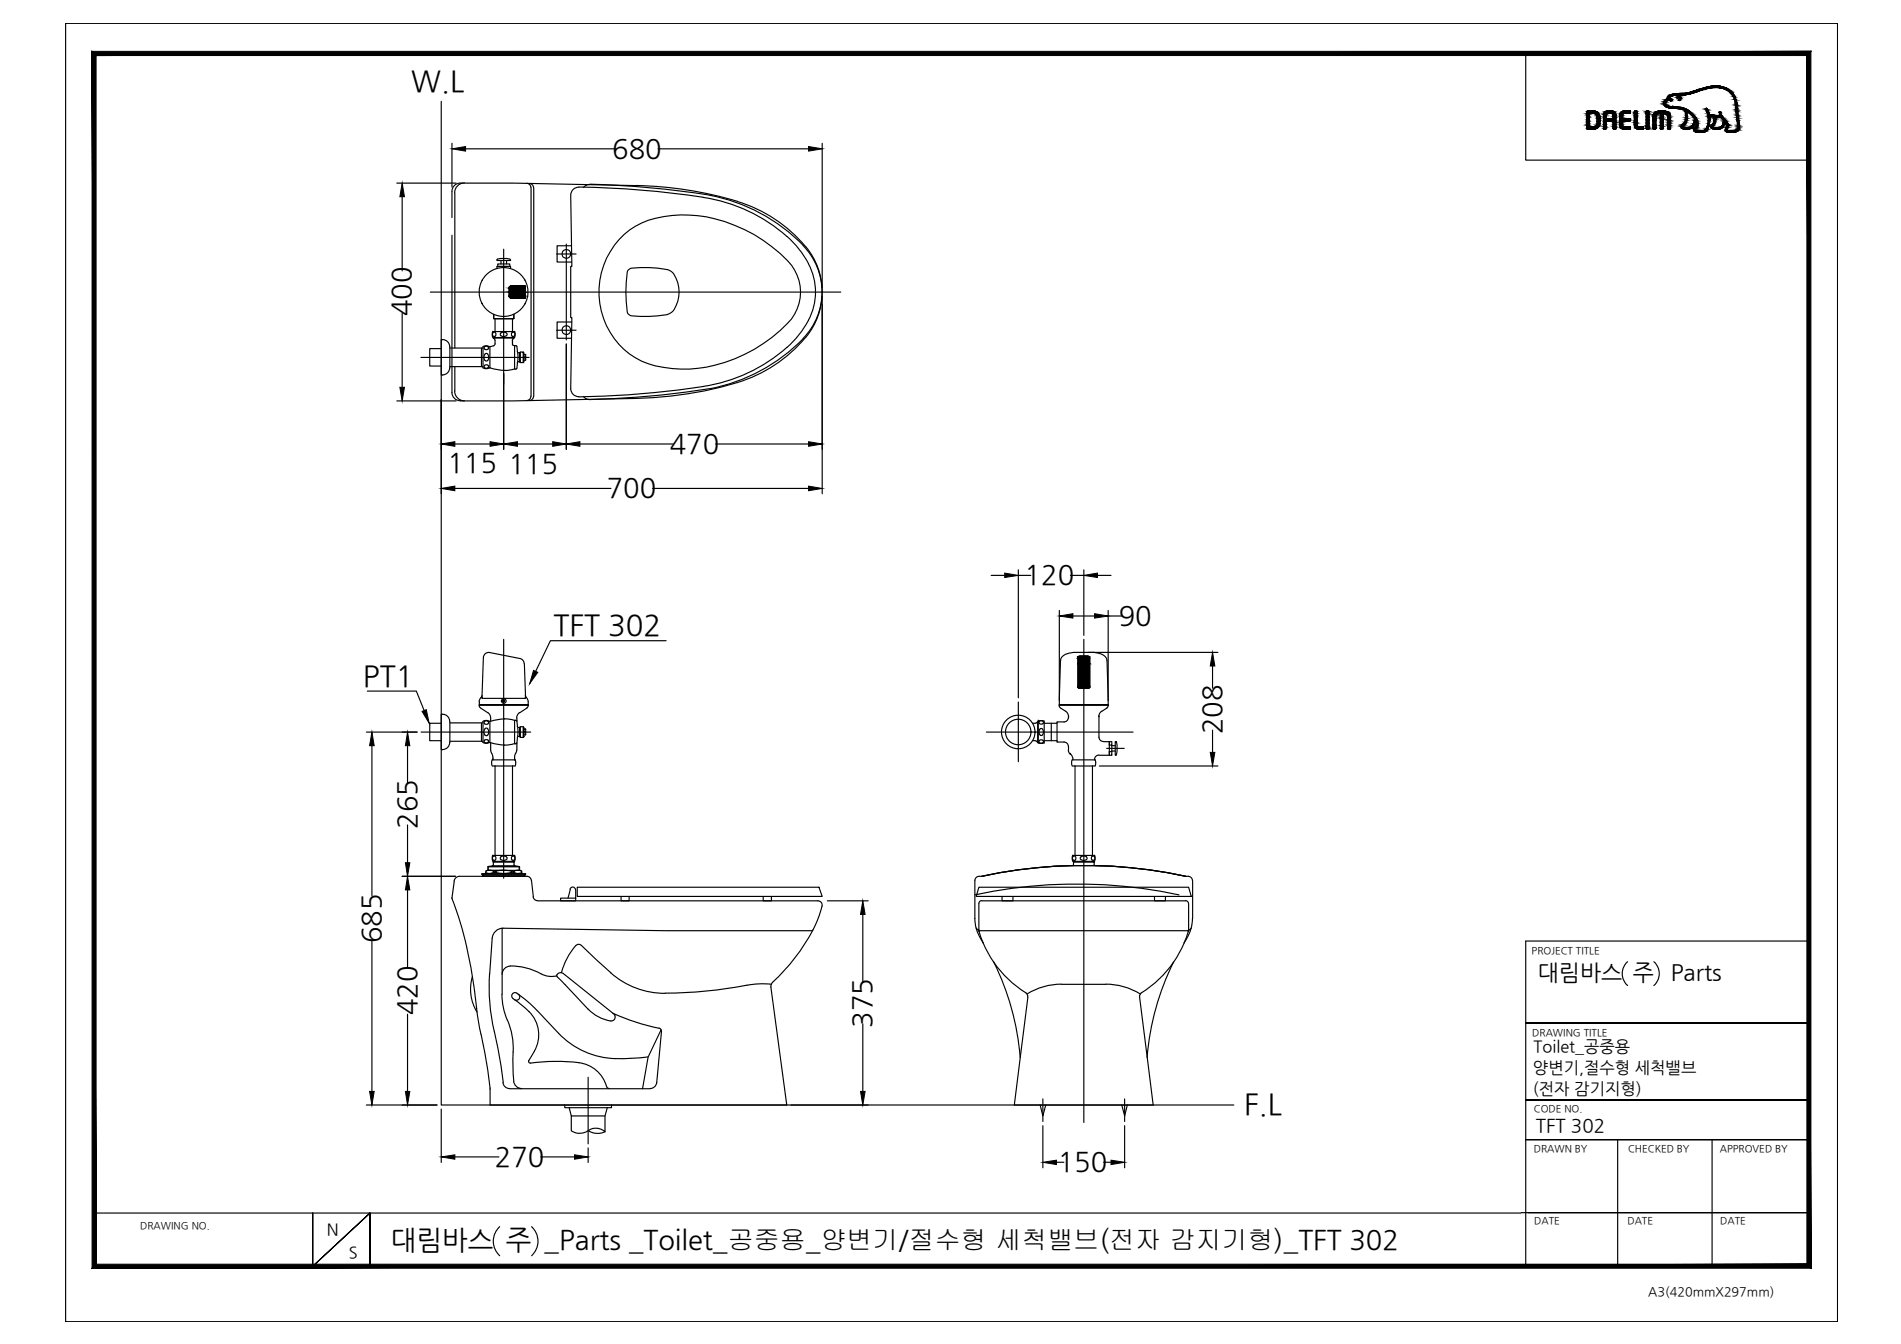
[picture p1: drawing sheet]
<svg xmlns="http://www.w3.org/2000/svg" width="420mm" height="297mm" viewBox="0 0 420 297" stroke-linecap="round" stroke-linejoin="round" font-family="sans-serif">
<defs><g id="words">
<g font-size="6.5">
<text x="90.9" y="20.1">W.L</text>
<text x="122.3" y="140.4">TFT 302</text>
<text x="80.2" y="151.6">PT1</text>
<text x="275" y="246.1">F.L</text>
</g>
<g font-size="6">
<text x="135.3" y="34.8">680</text>
<text x="90.8" y="69.9" transform="rotate(-90 90.8 69.9)">400</text>
<text x="148" y="100.1">470</text>
<text x="98.9" y="104.3">115</text>
<text x="112.4" y="104.4">115</text>
<text x="134.1" y="109.9">700</text>
<text x="226.5" y="129.1">120</text>
<text x="247.3" y="138">90</text>
<text x="269.9" y="162.3" transform="rotate(-90 269.9 162.3)">208</text>
<text x="92" y="183.2" transform="rotate(-90 92 183.2)">265</text>
<text x="84.1" y="208.4" transform="rotate(-90 84.1 208.4)">685</text>
<text x="92.1" y="224.4" transform="rotate(-90 92.1 224.4)">420</text>
<text x="192.6" y="227.1" transform="rotate(-90 192.6 227.1)">375</text>
<text x="109.4" y="257.7">270</text>
<text x="233.8" y="258.8">150</text>
<text x="86.4" y="276.1">대림바스 주 _Parts _Toilet_공중용_양변기/절수형 세척밸브(전자 감지기형)_TFT 302</text>
</g>
<g font-size="5">
<text x="339.9" y="216.7">대림바스 주</text>
<text x="369.3" y="216.7">Parts</text>
</g>
<text font-size="4.1" x="339.5" y="250.2">TFT 302</text>
<g font-size="3.6">
<text x="338.9" y="232.5">Toilet_공중용</text>
<text x="338.8" y="237.2">양변기,절수형 세척밸브</text>
<text x="338.8" y="241.9">(전자 감기지형)</text>
<text x="72.2" y="272.8">N</text>
<text x="77.1" y="278">S</text>
</g>
<text font-size="2.8" x="364.3" y="286.3">A3(420mmX297mm)</text>
<g font-size="2.2">
<text x="338.5" y="210.7">PROJECT TITLE</text>
<text x="338.7" y="228.9">DRAWING TITLE</text>
<text x="339" y="245.7">CODE NO.</text>
<text x="339" y="254.6">DRAWN BY</text>
<text x="359.9" y="254.6">CHECKED BY</text>
<text x="380.1" y="254.6">APPROVED BY</text>
<text x="31" y="271.7">DRAWING NO.</text>
<text x="339.1" y="270.6">DATE</text>
<text x="359.7" y="270.6">DATE</text>
<text x="380.2" y="270.6">DATE</text>
</g>
</g></defs>
<!-- layer: 0 -->
<path d="M21.2 279.4l-.9 .9 379.1-.9zM20.3 280.3l379.1-.9 .8 .9zM399.4 12.3v267.1l.8 .9zM400.2 11.3v269l-.8-268zM21.2 12.3h378.2l.8-1zM20.3 11.3h379.9l-379 1zM20.3 11.3l.9 268.1v-267.1zM20.3 11.3l.9 268.1-.9 .9z" fill="#000" stroke="#000" stroke-width=".22"/>
<g fill="none" stroke="#000" stroke-width=".25">
<path d="M14.5 5.2h391.6v286.9h-391.6zM337.2 11.8v23.6h62.6M373.2 28.5h.1M109.1 70.3v.1M109.1 69.5v.9M109.2 70.4h4.3M113.6 69.5l-.1 .9M108.8 167.9l-.1 .7 .1 .7M108.8 167.9h4.9M108.8 169.3h5.1M109 167.6v.3M113.7 167.9h.2l.1 .5-.1 .9"/>
<path d="M113.7 167.6v.3M237 167.9l-.2 .7 .2 .7M237 167.9h5.1l.1 .7-.1 .7M237 169.3h5M359.7 212.6a3.5 3.5 0 0 0 0 5.2M365.5 212.6a3.5 3.5 0 0 1 0 5.2M399.8 208h-62.6v72.2M337.2 226.1h62.6h-62.6M337.2 251.9h62.6h-62.6M337.2 243.1h62.6h-62.6M357.5 251.9v27.9M378.4 251.9v27.9"/>
<path d="M20.8 268.1h315.4M69.1 268.1v11.8l12.7-11.8-12.7 11.8zM81.8 279.9v-11.8v11.8M110.4 271.1a4.4 4.4 0 0 0 0 6.4M117.5 271.1a4.4 4.4 0 0 1 0 6.4M336.2 268h63.6h-62.1M346.2 279.8h53.6"/>
</g>
<!-- layer: 001 -->
<g fill="none" stroke="#000" stroke-width=".25">
<path d="M99.9 52v34.8M101.7 40.5a1.8 1.8 0 0 0-1.8 1.8v5.8M101.7 40.5h11.8l27.2 .5M140.6 41a84.2 84.2 0 0 1 22.4 3.5M163 44.5a31.1 31.1 0 0 1 16.4 11.8 15.9 15.9 0 0 1-3.2 20.3 31.5 31.5 0 0 1-13.2 7.9M99.9 86.8a1.8 1.8 0 0 0 1.8 1.8M163 84.5a85.5 85.5 0 0 1-22.3 3.6l-27.2 .5h-11.8M99.9 198.4v.2M99.9 198.6l1.7 4.8 1.6 5.9M100.4 194.7l-.5 3.8M117.4 194.5a.95 .95 0 0 0-.9-.8h-14.9a1.21 1.21 0 0 0-1.2 1M117.5 194.5l.4 3.7"/>
<path d="M117.8 198.2a.95 .95 0 0 0 1 .9M118.8 199.1h62a.95 .95 0 0 1 .9 1.2 37.1 37.1 0 0 1-11 16.8M215.5 194.6v8.4M217 193.7a1.14 1.14 0 0 0-1.5 .9M262.1 193.7a1.12 1.12 0 0 1 1.5 .9M263.6 194.6v8.4M103.2 209.3l.9 4.5 1.3 9.1M170.4 218.1l3.5 26.1h-65.6a31.7 31.7 0 0 0-.5-7.7l-1.9-10.1-.6-3.5M170.8 217.1l-.4 .5v.6M215.5 203a9.6 9.6 0 0 0 1.8 5.4M217.3 208.4l1.2 2.5 1.1 1.8M219.6 212.6a57.8 57.8 0 0 1 5.9 21.1"/>
<path d="M259.4 212.6a57.8 57.8 0 0 0-5.9 21.1M261.7 208.4l-1.2 2.5-1.1 1.8M262.3 207.5l-.6 .9M263.6 203l-.3 2-1 2.5M225.5 233.7l-1.3 10.5h30.7l-1.3-10.5"/>
</g>
<!-- layer: 002 -->
<g fill="none" stroke="#000" stroke-width=".25">
<path d="M97.5 22.4v221.8h175.2M100.5 42.6v34.3M102.7 40.4a2.18 2.18 0 0 0-2.2 2.2M116.4 40.5a.95 .95 0 0 1 .9 1M117 40.6a.95 .95 0 0 1 .9 .9M117.4 41.5l-.1 46.1a.95 .95 0 0 1-.9 .9M118 41.5v46.1M100.5 81v5.4a2.18 2.18 0 0 0 2.2 2.2M117.9 87.6a.95 .95 0 0 1-.9 .9M217 199.1a.61 .61 0 0 0-.6 .6v5.8M217 199.1h45.1M262.1 199.1a.61 .61 0 0 1 .6 .6v5.8"/>
<path d="M104.4 215.9a9.6 9.6 0 0 0 1 7.8M108.2 215.2a42.7 42.7 0 0 0 1 12.7M110.9 219.7a14.5 14.5 0 0 0 1.2 5.8M111 205.1v14.7M111.2 205.1l35.9 .6h32.5M111.2 205.1a2.39 2.39 0 0 0-2.4 2.3l-.6 7.8M112.7 213.5a14.6 14.6 0 0 1 7.4 2l1.8 .3 1.1-.1M112.8 213.5a1.8 1.8 0 0 0-1.8 1.8M114.2 219.5a25.5 25.5 0 0 1 4.5 3.9M114.3 219.5a.74 .74 0 0 0-1.1 .2 .74 .74 0 0 0 .2 1 17.9 17.9 0 0 1 4.7 4.4 8 8 0 0 1-1 8.9l-.2 .4M114.6 219.7a.74 .74 0 0 1 .1 1 .74 .74 0 0 1-1 .2M124.5 215.2a.8 .8 0 0 0-.9-.2 .8 .8 0 0 0-.5 .9l1.8 1.7"/>
<path d="M124.5 215.2l11.1 8.8M124.9 217.6l5.1 5.5M128.5 208.9l-.6-.2a1.47 1.47 0 0 0-1.2 .9l-1.7 2.9-.9 2.5M128.5 209l6.5 6M135 215a18.1 18.1 0 0 0 12 4.5M170.5 217.5a23.9 23.9 0 0 0-8.2 .7l-8.3 1-7 .3M215.7 205.1l.5 .4M216.1 205.5l.3 .4M216.4 205.5v.4M216.4 205.9l.9 2.5M216.4 205.7h46.3M219.6 212.7a24.1 24.1 0 0 0 7.1 6.7"/>
<path d="M226.7 219.4l.4 .4v.5M234.6 217.5a14.5 14.5 0 0 0-7.6 2.2M234.6 217.6h9.8M244.4 217.5a14.5 14.5 0 0 1 7.6 2.2M252.3 219.4l-.3 .4-.1 .5M259.4 212.7a24.1 24.1 0 0 1-7.1 6.7M262.7 205.5l-1 2.9M262.9 205.5l-.3 .4M263.3 205.1l-.4 .4M109.2 227.9l1.5 7.6 .5 3.8M111.2 239.3a1.46 1.46 0 0 0 1.4 1.3M112.2 225.5a17.1 17.1 0 0 1 1.2 8.6v3.2a3.6 3.6 0 0 0 .7 2.8l1.2 .5"/>
<path d="M116.9 234.4a.36 .36 0 0 0 0 .4 .36 .36 0 0 0 .3 .1 43.7 43.7 0 0 1 10.8 0M118.8 223.4l4.7 5M123.5 228.4a18.6 18.6 0 0 0 15.3 5.5l4.4-.3M127.9 234.9a7.2 7.2 0 0 1 6.2 5.3M130 223a8.9 8.9 0 0 0 5 2.7M135.4 223.9a48.5 48.5 0 0 0 10.3 3.4M135.6 224a.88 .88 0 0 1 .3 1 .88 .88 0 0 1-.9 .6M145.1 239.3a1.46 1.46 0 0 1-1.4 1.3M145.7 227.2l.4 .4 .1 .3M146.1 227.6l-2.9 6-1.2 7M146.2 227.9l-1.1 11.4M227.2 220.3l-1.7 13.4"/>
<path d="M251.9 220.3l1.7 13.4M112.6 240.6h31.1M134.1 240.1l.3 .4 .3 .1"/>
</g>
<!-- layer: BU -->
<g fill="none" stroke="#000" stroke-width=".25">
<path d="M126.1 43.2l.3 15.7h-.3v11.3h.3l-.3 15.7a1.87 1.87 0 0 0 1.9 1.8 153.4 153.4 0 0 0 31.8-3.2 36.1 36.1 0 0 0 14.1-7.7M126.3 54.3h-3.2v3.6h3.3M128 41.3a204.5 204.5 0 0 1 27.4 2.3M128 41.4a1.8 1.8 0 0 0-1.9 1.8M130.4 40.7a206 206 0 0 1 26.5 2.4M130.4 40.8a1.8 1.8 0 0 0-1.4 .6M155.4 43.6a34.8 34.8 0 0 1 21.5 11.8 14 14 0 0 1 0 18.2l-3 3.2M156.9 43.2a39.2 39.2 0 0 1 20.7 11.1M177.5 54.3a14.7 14.7 0 0 1 0 20.5M99.4 76.6a1.59 1.59 0 0 0-1.9-1.5v7.8h.4M99.4 76.6v4.7M99.4 76.9h7.4"/>
<path d="M106.4 76.9v4.1M106.8 76.7v4.6M107.1 76.6v.6M107.1 76.7a.5 .5 0 0 1 .9 .2v.1a.53 .53 0 0 1-.9 .1M107.2 78.3a1.21 1.21 0 0 0 0 1.4M107.2 78.3l.3-.2 .3 .2M107.2 79.6l.3 .2 .3-.2M107.8 78.3a1.21 1.21 0 0 1 0 1.4M108.3 76.7v4.6M108.4 76.6h-.3a1.31 1.31 0 0 0-1.4 0M108.9 73.2l-.1 .7 .1 .7M109 73.3h4.7"/>
<path d="M109 74.6h4.7M109 73.5h.5M109 73.5a.5 .5 0 0 0 .2 .9h.2a.53 .53 0 0 0 .1-.9M109 74.6v.1h4.6M109 74.7l.4 .4v1.1l-1 .4M109.4 70.4v2.9M110.7 73.6a1.08 1.08 0 0 1 1.2 0M110.7 74.2a1.08 1.08 0 0 0 1.2 0M110.7 73.6l-.1 .3 .1 .3M111.9 73.6l.2 .3-.2 .3M113.2 73.5h.5M113.2 73.5a.5 .5 0 0 0 .2 .9 .49 .49 0 0 0 .4-.4 .49 .49 0 0 0-.1-.5"/>
<path d="M113.3 76.1l.1 .2M113.3 70.4v2.9M113.3 75.3v.8M113.4 76.3l.3 .1M113.6 74.6l-.4 .6M113.7 73.2l.2 .7-.2 .7M113.8 76.4l-.1 5.1M113.8 76.4h.2M114 76.4l.2 .1M114.2 76.5l.2 1.2M114.3 77.7l.4 .3 .3-.2v2.3l-.2-.1M114.4 78v1.9"/>
<path d="M114.6 79.9l-.3 .3M114.8 78v2h-.1M115 77.8h.6v2.3l.2-.1v-2l-.2-.2M115.8 78.4h.3h-.3M115.8 79.6h.3M116.1 78.3l.1 .6h-.3v.2h.3v.4M116.2 79.5l-.1 .1M126.4 71.2h-3.3v3.6h3.2M177.6 74.8a39.2 39.2 0 0 1-20.7 11.1 195.9 195.9 0 0 1-26.9 2.4l-1-.6M99.4 81.3a1.54 1.54 0 0 1-1.6 1.5M99.4 81h7.4M106.7 81.3a1.95 1.95 0 0 0 1.7 0"/>
<path d="M107.1 80.8v.5M107.1 80.8l.3-.2 .5 .2M107.1 81.3l.3 .1 .5-.1M107.9 80.8v.5M108.4 81.3l3.1 .6M113.7 81.5l-2.2 .4M113.7 81.5l.3 .1M114.2 81.4l-.2 .2M114.4 80.2l-.2 1.2M115 80.1h.6M99.4 159.8h7.4M106.4 159.8v4"/>
<path d="M106.8 159.5v4.6M107.1 159.4v.6M107.1 159.5a.5 .5 0 0 1 .9 .2v.1a.53 .53 0 0 1-.9 .1M108.1 159.4a1.33 1.33 0 0 0-1.4 0M108.1 159.4h.3M108.3 159.5v4.6M111.5 158.9l2.2 .3M111.5 158.9l-3.1 .5M113.7 159.2v5.1M114 159.2l.2 .1M114 159.2h-.3M114.2 159.3l.2 1.2"/>
<path d="M228.2 159.9h.6M229.1 159.7l-.3 .2M229.3 159.5l-.2 .2M229.5 159.4l.6-.1 .7 .1M229.5 159.4h.1M229.5 159.5h-.2v4.6v-.1M229.5 159.4v4.8M230.8 159.4v4.8M230.8 159.9h2.8M232.4 159.9v3.8M97.8 165.7a1.54 1.54 0 0 0 1.6-1.6v-4.7a1.65 1.65 0 0 0-1.9-1.5v7.8h.4M99.4 163.8h7.4"/>
<path d="M106.7 164.1a1.33 1.33 0 0 0 1.4 0M107.1 163.6v.5M107.1 163.6l.3-.1 .5 .1M107.2 161.1a.36 .36 0 0 1 .6 0 .86 .86 0 0 1 .2 .9 .86 .86 0 0 1-.7 .6 1.05 1.05 0 0 1-.1-1.5zM107.9 163.6l.1 .3a.53 .53 0 0 1-.9 .2M108.4 164.1h-.3M108.4 164.1l3.1 .6M109.4 169.3v19.8M113.3 169.3v19.8M113.7 164.4l-2.2 .3M113.7 164.3h.1M113.7 164.3l.3 .1"/>
<path d="M114.2 164.2l-.2 .2M114.3 160.5l.4 .3 .3-.2M114.4 163.1l-.2 1.1M114.4 160.8v1.9M114.6 162.7l-.3 .3M114.8 160.8v2h-.1M114.8 162.8l.2 .2M115.6 160.6h-.6v2.4h.6M115.6 160.6l.2 .2v2l-.2 .2zM115.8 161.2h.3h-.3M115.8 162.4h.3M116.1 161.1l.1 .6h-.3v.2h.3l-.1 .5"/>
<path d="M228.2 163.7h.6M228.8 163.7l.3 .1M229.1 163.9l.4 .2M229.5 164.2l.6 .1 .7-.1M229.5 164.2h.1M229.8 161.1l.3-.1 .3 .1M229.8 161.2a.8 .8 0 0 0-.2 .8 .8 .8 0 0 0 .7 .5l.1-.1a1.08 1.08 0 0 0 0-1.2M230.8 163.7h2.8M237.6 169.3v19.8M241.5 169.3v19.8M106.6 193.3v-.2h9.5v.2M106.6 193.3h9.5"/>
<path d="M106.7 193.4h9.3v.3h-9.3zM106.8 193.4h.1M107.2 193h.2v-.4l.3-.2h7.3l.3 .2 .1 .4M107.3 192.5l1-.2 .7 .2M107.3 192.8l1 .2 .7-.2M107.7 192.4h3.6M107.9 191.6v.8M107.9 192.4v-.9h6.9v.9M108.9 189l-.1 .7 .1 .6M108.9 191.3l-1 .3h6.9v.8M109 189.1h4.7M109 190.4h4.7"/>
<path d="M109 191.3h4.7M109 190.1h.5M109 190a.5 .5 0 0 1 .2-.8h.2a.53 .53 0 0 1 .1 .8M109 190.4v.8l-.1 .1M109 192.6h.7v.3h-.7zM109 190.5h4.6M109.1 190.4l-.1 .3M109.6 192.8l1.7 .2 1.7-.2M109.6 192.5l1.7-.2 1.7 .2M110.7 189.4a1.08 1.08 0 0 1 1.2 0M110.7 190a1.08 1.08 0 0 0 1.2 0M110.7 189.4l-.1 .3 .1 .3"/>
<path d="M111.9 189.4l.2 .3-.2 .3M113 192.6h.7v.3h-.7zM113.2 190.1h.5M113.2 190a.5 .5 0 0 1 .2-.8h.2a.53 .53 0 0 1 .1 .8M113.6 190.4v.3M113.6 190.4l.1 .9 1.1 .3M113.6 192.5l1.1-.2 .6 .2M113.6 192.8l1 .2 .7-.2M113.7 189l.2 .7-.2 .6M114.8 191.5v.1M115.9 193.3v.1M126 196.5a.61 .61 0 0 1 .7-.4 .61 .61 0 0 1 .5 .6"/>
<path d="M126.1 196.6l-.6 1.9M127.2 196.7v2.4h-3.3v-.6h3.3M127.6 196.1h53.4l.7 2h-54.1zM137.3 198.1v1h1.8v-1M168.7 198.1v1h1.8v-1M215.5 197.8a107.7 107.7 0 0 1 45.1 0M216.4 196.1h46.3l.6 2h-47.5zM217 193.7a107.5 107.5 0 0 1 45.1 0M221.5 198.1v1h2.4v-1M237.1 189l-.1 .7 .1 .6M237.1 189.1h4.8M237.2 190.1h.5"/>
<path d="M237.2 190a.5 .5 0 0 1 .2-.8h.2a.53 .53 0 0 1 .1 .8M237.2 191.2v.1M237.3 190.4v.8M237.3 190.5h4.5M237.3 190.4v.3M238.9 189.4a.77 .77 0 0 1 .8-.2 .77 .77 0 0 1 .5 .6 .79 .79 0 0 1-.8 .4 .79 .79 0 0 1-.6-.7zM241.3 190.1h.6M241.4 190a.5 .5 0 0 1 .2-.8h.1a.53 .53 0 0 1 .2 .8M241.8 190.4v.3M241.8 191.2v.1M241.8 190.4v.8M241.9 189l.1 .7-.1 .6-4.8 .1"/>
<path d="M255.2 198.1v1h2.4v-1"/>
<circle cx="230.1" cy="159.7" r=".47"/>
<circle cx="225.1" cy="161.8" r="3.7"/>
<circle cx="225.1" cy="161.8" r="2.82"/>
<circle cx="230.1" cy="163.9" r=".47"/>
</g>
<!-- layer: CENTER -->
<g fill="none" stroke="#000" stroke-width=".25">
<path d="M111.3 55.1v29.7M123 56.1h4.3M125.2 53.9v21.2M93 79h24M95.1 64.6h90.7M123 73h4.3M111.3 141.3v52.8M225.1 155.2v13.2M239.6 141.3v106.8M93.1 161.8h24.2M218 161.8h32.4M244.6 165.4h3.9"/>
<path d="M130 238.1v14.7M230.5 242.9v5M248.6 242.9v5"/>
</g>
<!-- layer: DIM -->
<g fill="#000" stroke="#000" stroke-width=".22">
<path d="M99.9 32.9l3-.5v1zM178.7 32.4l3 .5-3 .5zM88.9 40.5l.5 3h-1zM112.8 65.8h3.3zM112.9 63.2h3.2zM88.4 85.6h1l-.5 3zM97.5 98.1l3-.5v1zM108.3 97.6l3 .5-3 .5zM111.3 98.1l3.1-.5v1zM122.2 97.6l3 .5-3 .5zM125.2 98.1l3-.5v1zM178.7 97.6l3 .5-3 .5z"/>
<path d="M97.5 108l3-.6v1.1zM178.7 107.4l3 .6-3 .5zM222.1 126.7l3 .5-3 .4zM234.1 136.1l3-.5v1zM241.9 135.6l3 .5-3 .5zM239.6 127.2l3-.5v.9zM268 144.2l.5 3h-1zM82.2 161.8l.5 3h-1zM90.1 161.8l.5 3h-1zM267.5 166.3h1l-.5 3zM90.1 193.7l.5 3h-1zM89.6 190.7h1l-.5 3z"/>
<path d="M190.7 199.1l.5 3h-1zM81.7 241.2h1l-.5 3zM89.6 241.2h1l-.5 3zM97.5 255.7l3-.5v1zM127 255.2l3 .5-3 .5zM190.2 241.2h1l-.5 3zM230.5 256.9l3-.5v1zM245.6 256.4l3 .5-3 .5z"/>
<path d="M113 63.2h3.1zM112.9 63.2h3.2zM112.8 63.2h3.3z"/>
<path d="M112.8 63.2l3.3 .1zM112.8 63.3h3.3z"/>
<path d="M112.8 63.3l3.3 .1zM112.8 63.3l3.3 .1h-3.4z"/>
<path d="M112.7 63.4l3.4 .1zM112.7 63.4l3.4 .1z"/>
<path d="M112.6 63.5h3.5zM112.6 63.5h3.5z"/>
<path d="M112.6 63.5l3.5 .1v-.1zM112.6 63.5l3.5 .1h-3.5z"/>
<path d="M112.6 63.6l3.5 .1zM112.6 63.6l3.5 .1z"/>
<path d="M112.6 63.7l3.5 .9v-.9zM112.6 63.7l3.5 .9h-3.5z"/>
<path d="M112.6 64.6l3.5 .8v-.8zM112.6 64.6l3.5 .8h-3.5z"/>
<path d="M112.6 65.4h3.5zM112.6 65.4h3.5z"/>
<path d="M112.6 65.4l3.5 .1zM112.6 65.4l3.5 .1z"/>
<path d="M112.6 65.5h3.5zM112.6 65.5h3.5z"/>
<path d="M112.6 65.5l3.5 .1zM112.6 65.5l3.5 .1z"/>
<path d="M112.6 65.6h3.5zM112.6 65.6h3.5z"/>
<path d="M112.6 65.6l3.5 .1zM112.6 65.6l3.5 .1z"/>
<path d="M112.6 65.7h3.5zM112.6 65.7h3.5zM112.7 65.7h3.4zM112.7 65.7h3.4z"/>
<path d="M112.7 65.7h3.4zM112.7 65.7h3.4z"/>
<path d="M112.7 65.7l3.4 .1zM112.7 65.7l3.4 .1zM112.8 65.8h3.3z"/>
<path d="M112.8 65.8h3.3zM112.8 65.8h3.3zM112.8 65.8h3.3zM112.8 65.8h3.3z"/>
<path d="M112.8 65.8h3.3zM112.8 65.8h3.3zM112.9 65.8h3.2zM112.9 65.8h3.2z"/>
<path d="M112.9 65.8l3.2 .1zM112.9 65.8l3.2 .1z"/>
</g>
<g fill="none" stroke="#000" stroke-width=".25">
<path d="M99.9 31.7v9.7M102.9 32.9h33.3M145.4 32.9h33.3M181.7 31.7v31.9M87.7 40.5h13.1M88.9 43.5v16.4M88.9 69.2v16.4M125.2 76v23.3M181.7 65.4v43.7M87.7 88.6h13.1M97.5 88.3v20.8M100.5 98.1h7.8"/>
<path d="M111.3 82.6v16.7M114.4 98.1h7.8M128.2 98.1h20.6M158.1 98.1h20.6M100.5 108h34.5M144.2 108h34.5M219.1 127.2h3M225.1 125.9v28.3M225.1 127.2h2.7M234.1 134.9v20M236.6 127.2h3M237.1 136.1h4.8"/>
<path d="M239.6 125.9v14.5M242.6 127.2h3M244.9 134.9v20M244.9 136.1h3M240.4 144.2h28.8M268 147.2v4.9M81 161.8h11.2M82.2 164.8v33.2M90.1 164.8v8.3M243 169.3h26.2M268 161.4v4.9M88.9 193.7h11.8"/>
<path d="M90.1 182.3v8.4M90.1 196.7v17M182.9 199.1h9M82.2 208.1v33.1M190.7 202.1v14.9M90.1 224.2v17M190.7 226.3v14.9M81 244.2h15.6M97.5 245.1v11.8M100.5 255.7h9.8M119.5 255.7h7.5M130 253.7v3.2"/>
<path d="M174.8 244.2h17.1M230.5 248.8v9.3M233.5 256.9h1.6M243.9 256.9h1.7M248.6 248.8v9.3"/>
</g>
<!-- layer: POINT -->
<g fill="none" stroke="#000" stroke-width=".25">
<path d="M138 51.8a17.3 17.3 0 0 1 10.5-4.2 32 32 0 0 1 25.6 10.1 9.8 9.8 0 0 1 0 13.7 32.3 32.3 0 0 1-25.6 10 17 17 0 0 1-14.9-10.5 17 17 0 0 1 3.2-18zM138.9 59.6l.3-.2a21.6 21.6 0 0 1 8.9 .4 4.5 4.5 0 0 1 1.9 3.7 6.7 6.7 0 0 1-1.6 5.5l-.7 .4a23.9 23.9 0 0 1-8.5 .3l-.4-.4a26.5 26.5 0 0 1 0-9.5zM97.5 77h-2.5v3.9h2.5M97.5 159.9h-2.5v3.8h2.5M124.8 244.2v.6h10.4v-.6M125.8 244.8l.5 1.8h7.4M130 249.9a4 4 0 0 0 3.7 .2M134.2 244.8l-.5 1.8v3.5a3.1 3.1 0 0 0-4.1 0 3.3 3.3 0 0 1-3.3-.2v-3.3M229.9 244.2l.6 2.4 .6-2.4M247.9 244.2l.7 2.4 .6-2.4"/>
<circle cx="125.2" cy="56.1" r=".96"/>
<circle cx="125.2" cy="73" r=".96"/>
</g>
<!-- layer: DIM2 -->
<path d="M93.3 157.2l.9-.4 .7 3.1zM117.9 148.2l1 .4-1.8 2.5z" fill="#000" stroke="#000" stroke-width=".22"/>
<path d="M81.2 152.7h10.8l1.8 4.4M147.2 141.6h-25.5l-3.3 6.8" fill="none" stroke="#000" stroke-width=".25"/>
<g fill="none" stroke="#000" stroke-width=".25">
<path d="M106.2 156.4l-.3-.3v-.3h10.8l-.2 .6M106.2 156.5l1.6 1M107.8 157.5a1.78 1.78 0 0 1 .6 1.9M114.2 158.7v.7M114.9 157.5a1.46 1.46 0 0 0-.7 1.2M116.5 156.5l-1.6 1M233.7 159.6v4.4M234.4 156.4l-.3-.3v-.3h10.8l-.3 .6M234.4 156.5l1.1 .7M235.5 157.2a1.46 1.46 0 0 1 .7 1.2M236.1 158.6a.95 .95 0 0 1-.9 1h-1.5M236.2 158.4h.1"/>
<path d="M236.2 158.4v.3M242.9 158.4h.1M242.9 158.4v4.6M243.5 157.2a1.46 1.46 0 0 0-.6 1.2M244.7 156.5l-1.1 .7M108.4 164.2v1.6l.3 .7M108.7 166.5l.2 .8M109 167.3v.6M114 166.5l-.2 .5-.1 .9M114.2 165.8l-.2 .7M114.2 164.2v1.6M233.7 164h1.5a.95 .95 0 0 1 .9 1"/>
<path d="M236.1 165.8l.1 .5 .4 .4M236.2 164.9v.9M236.6 166.7h.1M236.6 166.7l.4 .5 .1 .7M241.9 167.9h.1M242.9 166.9a.95 .95 0 0 0-1 .9M242.9 162.9a.95 .95 0 0 0 .9 1M243.9 163.9h1.3v3h-2.3"/>
</g>
<circle cx="111.3" cy="154.9" r=".19" fill="none" stroke="#000" stroke-width=".25"/>
<g fill="none" stroke="#000" stroke-width=".25">
<path d="M105.9 155.8h10.8M234.1 155.8h10.8"/>
<circle cx="111.3" cy="154.9" r=".23"/>
<circle cx="111.3" cy="154.9" r=".51"/>
</g>
<path d="M245.7 163.9h-.5v.8l.5 .1v-.9M245.7 166.9h.1M245.7 166l-.5 .1v.8h.5M245.7 164.8v2.1" fill="none" stroke="#000" stroke-width=".25"/>
<path d="M245.7 166h.8M245.7 164.8h.8M246.6 163.9a4.2 4.2 0 0 1 0 3M246.7 163.9h-.2v3h.2" fill="none" stroke="#000" stroke-width=".25"/>
<!-- layer: DV1_0 -->
<g fill="none" stroke="#000" stroke-width=".25">
<path d="M109.8 57.4v.2h3v-.2M109.8 59.4v-.5h3v.5M109.9 57.3l1.4-.2 1.4 .2M109.9 57.3l-.1 .1M110 58.9v-.6h2.7v.6M110.7 57.6v.7M112 57.6v.7M112.7 57.3l.1 .1M106.5 67l.1 .1M106.6 62a5.4 5.4 0 0 0 0 5.1M106.6 67.1h.1M106.6 61.9a5.4 5.4 0 0 1 9.4 0"/>
<path d="M106.6 67.1a5.4 5.4 0 0 0 9.4 0M106.6 61.9h.1M109.1 70.3v.1M109.1 69.5v.9M109.2 70.4h4.3M112.5 65.4l.2 .4 .3 .1h3.1M112.6 63.7v1.7M113 63.2h3.1M113.6 69.5l-.1 .9M115.8 63.2h.1M115.8 65.9h.1M116 63.2l.1 2.2"/>
<path d="M116 62a5.4 5.4 0 0 1 0 5.1M116.1 61.9h.1M116.1 63.2h-3.1l-.3 .1-.2 .4M116.1 65.4l-.1 .5M116.1 67.1h.1M234.1 155.8h10.8M237.3 144.2h4.5M237.3 144.2a2.92 2.92 0 0 0-2.9 1.6v.2M241.8 144.2a2.92 2.92 0 0 1 2.8 1.6l.3 10h-10.8l.3-9.8"/>
</g>
<!-- layer: DV3_0 -->
<g fill="none" stroke="#000" stroke-width=".25">
<path d="M106.4 154.1l-.5 .7v1h10.8v-1l-.4-.6M106.4 154.1h-.1M106.5 153.9l.1 .4M106.5 153.7l-.1 .4M106.6 154.3h.1M106.6 154.3h9.5M106.8 145.4l-.3 8.4M106.8 145.4a1.21 1.21 0 0 1 1.5-1.2l6.6 1.3M114.9 145.5a1.21 1.21 0 0 1 1 1.2M115.9 146.7l.2 7.1M116.1 154.3h.1M116.1 153.7l.2 .5"/>
<path d="M116.2 153.9l-.1 .4M116.3 154.1h.1"/>
</g>
<!-- layer: hatch -->
<g fill="#000" stroke="#000" stroke-width=".22">
<path d="M238.7 145.1h1.7zM238.6 145.1h1.8z"/>
<path d="M238.6 145.1h1.9zM238.5 145.1h2z"/>
<path d="M238.6 152.1h1.8zM238.6 152.1h1.8z"/>
<path d="M238.5 145.1h2.1zM238.4 145.1h2.2z"/>
<path d="M238.5 152.1h2zM238.5 152.1h1.9z"/>
<path d="M238.4 145.1h2.3zM238.4 145.1h2.3z"/>
<path d="M238.4 152.1h2.2zM238.4 152.1h2.1z"/>
<path d="M238.4 145.1h2.3zM238.3 145.1h2.4z"/>
<path d="M238.4 152.1h2.3zM238.4 152.1h2.2z"/>
<path d="M238.3 145.1h2.5zM238.3 145.1h2.5z"/>
<path d="M238.3 152h2.4zM238.3 152l2.4 .1z"/>
<path d="M238.3 145.1h2.5zM238.2 145.1h2.6z"/>
<path d="M238.3 151.9h2.5zM238.3 151.9l2.4 .1z"/>
<path d="M238.2 145.1l2.6 .1zM238.2 145.1l2.6 .1z"/>
<path d="M238.2 151.8h2.6zM238.2 151.8h2.6z"/>
<path d="M238.2 151.8h2.6zM238.2 151.8l2.6 .1z"/>
<path d="M238.2 145.2h2.7zM238.2 145.2h2.7z"/>
<path d="M238.2 145.2l2.7 .3v-.3zM238.2 145.2l2.7 .3h-2.7z"/>
<path d="M238.2 145.5l2.7 1.2v-1.2zM238.2 145.5l2.7 1.2h-2.7z"/>
<path d="M238.2 146.7l2.7 5v-5zM238.2 146.7l2.7 5h-2.7z"/>
<path d="M238.2 151.7h2.7zM238.2 151.7l2.6 .1z"/>
</g>
<path d="M238.2 151.7l.2 .4h.3h1.6h.3l.2-.4M238.2 145.2v6.5M238.7 145l-.5 .1M238.7 145.1h1.7M240.3 145l.5 .1M240.9 145.2v6.5" fill="none" stroke="#000" stroke-width=".25"/>
<g fill="#000" stroke="#000" stroke-width=".22">
<path d="M378.1 19.1h2.3zM378.9 19h.7zM351.1 28.6h1.2zM351.3 24.5h.9zM356 25.1h1.1zM358 27.9h.7zM358.5 28.4h1.9zM358.5 24.6h1.9zM359.1 24.5h.4zM359.2 28.6h.2zM359.4 25.1h1zM361.4 24.6h.4z"/>
<path d="M362.2 28.6h.6zM367 24.5h.7zM368.2 22h.4zM368.6 21.5h.5zM368.7 28.5h.4zM368.9 23.9h3.2zM369.1 23.9h3zM369.2 21.9h.3zM369.7 23.9h2.5zM370.6 20.7h3.1zM370.7 21.6h.2zM371 20.7h2.7z"/>
<path d="M371 22.2h.2zM371.2 20.7h2.5zM371 21.3h.2zM371.5 20.7h2.3zM379.7 25.9h.6zM380.1 25.5h.4zM380.1 24.7h.2z"/>
<path d="M374.9 20h1zM374.6 20.1h1.1z"/>
<path d="M375 19.9h1zM375 19.9l.9 .1z"/>
<path d="M375.1 19.9h1zM375 19.9h1z"/>
<path d="M375.1 19.9h1.1zM375.1 19.9h1z"/>
<path d="M375.1 19.9h1.1zM375.1 19.9h1.1zM375.1 19.9h1.1zM375.1 19.9h1.1zM375.1 19.9h1.1zM375.1 19.9h1.1z"/>
<path d="M375.3 19.8h1.1zM375.1 19.9h1.1zM375.1 19.9h1.1zM375.1 19.9h1.1zM375.1 19.9h1.1zM375.1 19.9h1.1z"/>
<path d="M375.9 19.6l.5 .2 .7-.2zM375.3 19.8l.6-.2 .5 .2z"/>
<path d="M376 19.6h1.2zM376 19.6h1.1z"/>
<path d="M376.4 19.5h1.3zM376 19.6h1.2z"/>
<path d="M376.5 19.5h1.4zM376.4 19.5h1.3z"/>
<path d="M376.6 19.4h1.4zM376.5 19.5h1.4z"/>
<path d="M376.8 19.4h1.7zM376.6 19.4h1.4z"/>
<path d="M376.9 19.3h2.6zM376.8 19.4h1.7z"/>
<path d="M378.9 19l1.2 .1zM378.3 19.1h1.8z"/>
<path d="M378.3 19.1h2.1zM378.1 19.1h2.3zM378 19.1h2.4z"/>
<path d="M378 19.1h2.5zM377.9 19.1h2.6z"/>
<path d="M377.9 19.1h2.6zM377.8 19.1h2.7z"/>
<path d="M377.8 19.1l3 .1zM377.4 19.2h3.4z"/>
<path d="M377.4 19.2l3.6 .1zM377.2 19.3h3.8z"/>
<path d="M377.2 19.3h4zM376.9 19.3h4.3z"/>
<path d="M379.5 19.3l1.8 .1zM379.5 19.3l1.8 .1z"/>
<path d="M379.9 19.4h1.4zM379.9 19.4h1.4z"/>
<path d="M380 19.4l1.6 .1zM380 19.4l1.6 .1z"/>
<path d="M380.6 19.5h1.1zM380.6 19.5h1.1z"/>
<path d="M380.7 19.5l1.1 .1zM380.7 19.5l1.1 .1z"/>
<path d="M381.1 19.6l1.1 .3-.4-.3zM381.1 19.6l1.1 .3h-.7z"/>
<path d="M381.5 19.9h.8zM381.5 19.9h.8z"/>
<path d="M381.7 19.9l.8 .2-.2-.2zM381.7 19.9l.8 .2h-.5z"/>
<path d="M350.7 25.1h1.2zM350.7 25.1h1.2z"/>
<path d="M350.7 28h1.2zM350.7 28h1.2z"/>
<path d="M351.1 28.6h1.1zM351.3 28.6h.9z"/>
<path d="M350.7 25.1h.6zM350.7 25.1h.9z"/>
<path d="M350.7 25.1h.6zM350.7 25.1h.6z"/>
<path d="M350.7 25.1h.6zM350.7 25.1h.6z"/>
<path d="M350.7 25.1l.6 .2v-.2zM350.7 25.1l.6 .2h-.6z"/>
<path d="M350.7 25.3l.6 .1zM350.7 25.3l.6 .1z"/>
<path d="M350.7 25.4l.6 .3v-.3zM350.7 25.4l.6 .3h-.6z"/>
<path d="M350.7 25.7l.6 .2v-.2zM350.7 25.7l.6 .2h-.6z"/>
<path d="M350.7 25.9l.6 .1zM350.7 25.9l.6 .1z"/>
<path d="M350.7 26l.6 .5v-.5zM350.7 26l.6 .5h-.6z"/>
<path d="M350.7 26.5l.6 .3v-.3zM350.7 26.5l.6 .3h-.6z"/>
<path d="M350.7 26.8l.6 .4v-.4zM350.7 26.8l.6 .4h-.6zM350.7 27.2h.6zM350.7 27.2h.6z"/>
<path d="M350.7 27.2l.6 .4v-.4zM350.7 27.2l.6 .4h-.6z"/>
<path d="M350.7 27.6l.6 .2v-.2zM350.7 27.6l.6 .2h-.6z"/>
<path d="M350.7 27.8h.6zM350.7 27.8h.6z"/>
<path d="M350.7 27.8l.6 .2v-.2zM350.7 27.8l.6 .2h-.6z"/>
<path d="M350.7 28h.6zM350.7 28h.6z"/>
<path d="M350.7 28h.7zM350.7 28h.7z"/>
<path d="M350.7 28h.7zM350.7 28h.7z"/>
<path d="M350.7 25.1h.9zM350.7 25.1h1.2z"/>
<path d="M350.7 28h1zM350.7 28h1z"/>
<path d="M350.7 28h1.1zM350.7 28h1.1z"/>
<path d="M350.7 25.1h1.2zM350.7 25.1h1.2z"/>
<path d="M350.7 28h1.2zM350.7 28h1.2z"/>
<path d="M351.9 25.1h1.4zM351.9 25.1h1.4z"/>
<path d="M350.7 28h1.2zM350.7 28h1.2z"/>
<path d="M351.3 24.5h1zM351.1 24.5h1.2z"/>
<path d="M351.1 24.5h1.3zM351.1 24.5h1.3z"/>
<path d="M351.1 24.5l1.4 .1zM350.8 24.6h1.7z"/>
<path d="M351.1 28.6h1.3zM351.1 28.6h1.2z"/>
<path d="M350.8 24.6h1.9zM350.8 24.6h1.9z"/>
<path d="M350.8 28.5h1.7zM350.8 28.5l1.6 .1z"/>
<path d="M350.8 24.6h1.9zM350.8 24.6h1.9z"/>
<path d="M350.8 28.5h1.9zM350.8 28.5h1.7z"/>
<path d="M350.7 24.6l2.3 .1zM350.7 24.6l2.3 .1z"/>
<path d="M350.7 28.5h2zM350.7 28.5h2z"/>
<path d="M350.7 24.7l2.3 .1zM350.7 24.7l2.3 .1z"/>
<path d="M350.7 28.4l2 .1 .3-.1zM350.7 28.4l2 .1h-2z"/>
<path d="M350.7 24.8h2.3zM350.7 24.8h2.3z"/>
<path d="M350.7 28.3h2.3zM350.7 28.3l2.3 .1z"/>
<path d="M350.7 24.8l2.5 .1zM350.7 24.8l2.5 .1z"/>
<path d="M350.7 28.3h2.3zM350.7 28.3h2.3z"/>
<path d="M350.7 24.9h2.5zM350.7 24.9h2.5z"/>
<path d="M350.7 28.2h2.5zM350.7 28.2l2.3 .1z"/>
<path d="M350.7 24.9l2.6 .2-.1-.2zM350.7 24.9l2.6 .2h-2.6z"/>
<path d="M350.7 28.2h2.5zM350.7 28.2h2.5z"/>
<path d="M351.9 25.1h1.4zM351.9 25.1h1.4zM351.9 25.1h1.4zM351.9 25.1h1.4z"/>
<path d="M352 25.1h1.3zM352 25.1h1.3z"/>
<path d="M352.1 28h1.2zM352 28h1.3z"/>
<path d="M352 28h1.3zM351.9 28h1.4z"/>
<path d="M350.7 28l2.5 .2 .1-.2zM350.7 28l2.5 .2h-2.5z"/>
<path d="M352.2 25.1h1.2zM352.2 25.1h1.2z"/>
<path d="M352.5 25.1l.9 .1zM352.5 25.1l.9 .1z"/>
<path d="M352.5 25.2l1 .1-.1-.1zM352.5 25.2l1 .1z"/>
<path d="M352.5 27.9l.9 .1zM352.5 27.9l.9 .1h-1z"/>
<path d="M352.4 28h1zM352.1 28h1.2z"/>
<path d="M352.7 25.3l.9 .1-.1-.1zM352.7 25.3l.9 .1h-.8z"/>
<path d="M352.7 27.8h.8zM352.5 27.9h.9z"/>
<path d="M352.8 25.4l.8 .2v-.2zM352.8 25.4l.8 .2z"/>
<path d="M352.9 25.6l.7 .2v-.2zM352.9 25.6l.7 .2h-.6z"/>
<path d="M352.9 27.6h.7zM352.9 27.6h.7z"/>
<path d="M352.8 27.6l.7 .2 .1-.2zM352.8 27.6l.7 .2h-.8z"/>
<path d="M353 25.8l.6 .1v-.1zM353 25.8l.6 .1h-.6z"/>
<path d="M353 25.9l.6 .2v-.2zM353 25.9l.6 .2h-.6z"/>
<path d="M353 26.1l.6 .1zM353 26.1l.6 .1z"/>
<path d="M353 26.2h.6zM353 26.2h.6zM353 26.2h.6zM353 26.2h.6zM353 26.2h.6zM353 26.2h.6zM353 26.2h.6zM353 26.2h.6z"/>
<path d="M353 26.2l.6 .1zM353 26.2l.6 .1z"/>
<path d="M353 26.3l.6 .2v-.2zM353 26.3l.6 .2h-.6z"/>
<path d="M353 26.5l.6 .2v-.2zM353 26.5l.6 .2h-.6z"/>
<path d="M353 26.7l.6 .1v-.1zM353 26.7l.6 .1h-.6z"/>
<path d="M353 26.8h.6zM353 26.8h.6z"/>
<path d="M353 26.8l.6 .1zM353 26.8l.6 .1zM353 26.9h.6zM353 26.9h.6z"/>
<path d="M353 26.9l.6 .4v-.4zM353 26.9l.6 .4h-.6zM353 27.3h.6zM353 27.3h.6z"/>
<path d="M353 27.3l.6 .3v-.3zM353 27.3l.6 .3h-.7z"/>
<path d="M354.4 25.7h.6zM354.4 25.7h.6zM354.4 25.7h.6zM354.4 25.7h.6z"/>
<path d="M354.4 25.7h.6zM354.4 25.7h.6z"/>
<path d="M354.4 28.4h.6zM354.4 28.4h.6z"/>
<path d="M354.5 28.5h.3zM354.5 28.5h.4z"/>
<path d="M354.5 28.5h.3zM354.5 28.5h.3z"/>
<path d="M354.4 28.5h.6zM354.4 28.5h.5z"/>
<path d="M354.4 28.4h.6zM354.4 28.4l.6 .1z"/>
<path d="M354.4 25.4h.6zM354.4 25.4h.7z"/>
<path d="M354.4 25.4l.6 .2v-.2zM354.4 25.4l.6 .2h-.6zM354.4 25.6h.6zM354.4 25.6h.6z"/>
<path d="M354.4 25.6h.6zM354.4 25.6h.6z"/>
<path d="M354.4 25.6l.6 .1zM354.4 25.6l.6 .1z"/>
<path d="M354.4 25.7h.6zM354.4 25.7h.6z"/>
<path d="M354.4 25.7l.6 .1zM354.4 25.7l.6 .1z"/>
<path d="M354.4 25.8l.6 .1v-.1zM354.4 25.8l.6 .1h-.6zM354.4 25.9h.6zM354.4 25.9h.6z"/>
<path d="M354.4 25.9l.6 .3v-.3zM354.4 25.9l.6 .3h-.6z"/>
<path d="M354.4 26.2h.6zM354.4 26.2h.6z"/>
<path d="M354.4 26.8h.6zM354.4 26.8h.6z"/>
<path d="M354.4 26.8l.6 .2v-.2zM354.4 26.8l.6 .2h-.6z"/>
<path d="M354.4 27l.6 .4v-.4zM354.4 27l.6 .4h-.6z"/>
<path d="M354.4 27.4l.6 .1zM354.4 27.4l.6 .1z"/>
<path d="M354.4 27.5l.6 .4v-.4zM354.4 27.5l.6 .4h-.6z"/>
<path d="M354.4 27.9h.6zM354.4 27.9h.6z"/>
<path d="M354.4 27.9l.6 .3v-.3zM354.4 27.9l.6 .3h-.6z"/>
<path d="M354.4 28.2h.6zM354.4 28.2h.6z"/>
<path d="M354.4 28.2l.6 .1zM354.4 28.2l.6 .1z"/>
<path d="M354.4 28.3h.6zM354.4 28.3h.6z"/>
<path d="M354.4 28.3l.6 .1zM354.4 28.3l.6 .1z"/>
<path d="M354.4 28.4h.6zM354.4 28.4h.6zM354.4 28.4h.6zM354.4 28.4h.6z"/>
<path d="M354.4 28.4h.6zM354.4 28.4h.6z"/>
<path d="M354.4 25.2l.7 .2v-.2zM354.4 25.2l.7 .2h-.7z"/>
<path d="M354.4 25.1h.8zM354.4 25.1l.7 .1z"/>
<path d="M354.5 25.1h.7zM354.5 25.1h.7z"/>
<path d="M354.5 25.1h.9zM354.5 25.1h1.1z"/>
<path d="M354.5 25.1h.9zM354.5 25.1h.7z"/>
<path d="M355.6 24.5h.3zM355.6 24.5h.3z"/>
<path d="M355.6 24.5h.4zM355.5 24.5h.5z"/>
<path d="M355.5 24.5h.6zM355.4 24.5h.7z"/>
<path d="M355.4 24.5h.8zM355.4 24.5h.8z"/>
<path d="M355.4 24.5l1 .1zM355.2 24.6h1.2z"/>
<path d="M355.2 24.6h1.2zM355.1 24.6h1.3z"/>
<path d="M355.1 24.6h1.5zM355 24.6h1.6z"/>
<path d="M356.5 25.7h.7zM356.5 25.7h.7z"/>
<path d="M355 24.6h1.6zM355 24.6h1.6z"/>
<path d="M355 24.6l1.8 .1zM354.8 24.7h2z"/>
<path d="M354.8 24.7h2zM354.8 24.7h2z"/>
<path d="M354.8 24.7l2.1 .1zM354.7 24.8h2.2z"/>
<path d="M354.7 24.8h2.2zM354.7 24.8h2.2z"/>
<path d="M354.7 24.8l2.3 .2-.1-.2zM354.7 24.8l2.3 .2h-2.5zM354.5 25h2.5zM354.5 25h2.5z"/>
<path d="M354.5 25l2.6 .1zM354.5 25l2.6 .1z"/>
<path d="M355.9 25.1h1.2zM355.9 25.1h1.2zM356 25.1h1.1z"/>
<path d="M356.1 25.1h1zM356.1 25.1h1z"/>
<path d="M356.3 25.1h.8zM356.3 25.1h.8z"/>
<path d="M356.4 25.1l.7 .1zM356.4 25.1l.7 .1z"/>
<path d="M356.4 25.2l.8 .1zM356.4 25.2l.8 .1z"/>
<path d="M356.6 28.5h.5zM356.6 28.5h.4z"/>
<path d="M356.5 25.3l.7 .1zM356.5 25.3l.7 .1z"/>
<path d="M356.5 25.4l.7 .1v-.1zM356.5 25.4l.7 .1h-.7z"/>
<path d="M356.5 25.5l.7 .1v-.1zM356.5 25.5l.7 .1h-.7zM356.5 25.6h.7zM356.5 25.6h.7z"/>
<path d="M356.5 25.6l.7 .1zM356.5 25.6l.7 .1z"/>
<path d="M356.5 25.7h.7zM356.5 25.7h.7zM356.5 25.7h.7zM356.5 25.7h.7z"/>
<path d="M356.5 25.7l.7 .3v-.3zM356.5 25.7l.7 .3h-.7z"/>
<path d="M356.5 26h.7zM356.5 26h.7z"/>
<path d="M356.5 26l.7 .1v-.1zM356.5 26l.7 .1h-.7z"/>
<path d="M356.5 26.1l.7 .1zM356.5 26.1l.7 .1z"/>
<path d="M354.4 26.2h2.8zM354.4 26.2h2.8z"/>
<path d="M354.4 26.2l2.8 .1zM354.4 26.2l2.8 .1z"/>
<path d="M354.4 26.3l2.8 .3v-.3zM354.4 26.3l2.8 .3h-2.8z"/>
<path d="M354.4 26.6l2.8 .2v-.2zM354.4 26.6l2.8 .2h-2.8z"/>
<path d="M356.5 26.8h.7zM356.5 26.8h.7z"/>
<path d="M356.5 26.8l.7 .2v-.2zM356.5 26.8l.7 .2h-.7z"/>
<path d="M356.5 27l.7 .1v-.1zM356.5 27l.7 .1h-.7zM356.5 27.1h.7zM356.5 27.1h.7z"/>
<path d="M356.5 27.1l.7 .5v-.5zM356.5 27.1l.7 .5h-.7z"/>
<path d="M356.5 27.6h.7zM356.5 27.6h.7z"/>
<path d="M356.5 27.6l.7 .3v-.3zM356.5 27.6l.7 .3h-.7z"/>
<path d="M356.5 27.9l.7 .2v-.2zM356.5 27.9l.7 .2h-.7z"/>
<path d="M356.5 28.1l.7 .1v-.1zM356.5 28.1l.7 .1h-.7z"/>
<path d="M356.5 28.2l.7 .1zM356.5 28.2l.7 .1z"/>
<path d="M356.5 28.3h.7zM356.5 28.3h.7z"/>
<path d="M356.5 28.3l.7 .1zM356.5 28.3l.7 .1zM356.5 28.4h.7zM356.5 28.4h.7z"/>
<path d="M356.5 28.4h.7zM356.5 28.4h.7z"/>
<path d="M356.6 28.4h.6zM356.6 28.4h.6z"/>
<path d="M356.6 28.4h.6zM356.6 28.4l.5 .1zM356.6 28.5h.5zM356.6 28.5h.5z"/>
<path d="M358.1 25.1h1.1zM358.1 25.1h1.1z"/>
<path d="M358.1 28h2.3zM358.1 28h2.3z"/>
<path d="M358 25.4l.6 .1zM358 25.4l.6 .1zM358 25.5h.6zM358 25.5h.6z"/>
<path d="M358 25.5l.6 .1zM358 25.5l.6 .1zM358 25.6h.6zM358 25.6h.6z"/>
<path d="M358 25.6h.6zM358 25.6h.6z"/>
<path d="M358 25.6l.6 .1zM358 25.6l.6 .1z"/>
<path d="M358 25.7l.6 .2v-.2zM358 25.7l.6 .2h-.6z"/>
<path d="M358 25.9h.6zM358 25.9h.6z"/>
<path d="M358 25.9l.6 .1v-.1zM358 25.9l.6 .1h-.6z"/>
<path d="M358 26l.6 .2v-.2zM358 26l.6 .2h-.6z"/>
<path d="M358 26.2h.6zM358 26.2h.6z"/>
<path d="M358 26.8h.6zM358 26.8h.6z"/>
<path d="M358 26.8l.6 .2v-.2zM358 26.8l.6 .2h-.6z"/>
<path d="M358 27h.6zM358 27h.6z"/>
<path d="M358 27l.6 .1v-.1zM358 27l.6 .1h-.6z"/>
<path d="M358 27.1l.6 .3v-.3zM358 27.1l.6 .3h-.6z"/>
<path d="M358 27.4l.6 .1zM358 27.4l.6 .1zM358 27.5h.6zM358 27.5h.6z"/>
<path d="M358 27.5l.6 .1zM358 27.5l.6 .1zM358 27.6h.6zM358 27.6h.6z"/>
<path d="M358 27.6h.6zM358 27.6h.6z"/>
<path d="M358 27.6h.6zM358 27.6h.6z"/>
<path d="M358 27.6l.7 .3-.1-.3zM358 27.6l.7 .3h-.7zM358 27.9h.7z"/>
<path d="M358 25.2l.6 .2 .1-.2zM358 25.2l.6 .2h-.6z"/>
<path d="M358 27.9h.8zM358 27.9h.8z"/>
<path d="M358 25.1h.8zM358 25.1l.7 .1zM358 25.2h.7zM358 25.2h.7z"/>
<path d="M358 27.9l.9 .1zM358 27.9l.9 .1z"/>
<path d="M358 25.1h.9zM358 25.1h.8z"/>
<path d="M358 28h1.1zM358 28h1.1z"/>
<path d="M358.1 25.1h1zM358.1 25.1h1.1z"/>
<path d="M358.1 25.1h1zM358 25.1h.9z"/>
<path d="M358.1 28h1.1zM358.1 28h1.1z"/>
<path d="M358.1 28h1.1zM358.1 28h1.1z"/>
<path d="M359.1 28.6h.3zM359.1 28.6h.5z"/>
<path d="M359.1 28.6h.3zM359.1 28.6h.3z"/>
<path d="M359.1 24.5h.8zM359 24.5h.9z"/>
<path d="M359.6 25.1h.8zM360.2 25.1h.2zM359.6 25.1h.8z"/>
<path d="M359 24.5h1.2zM358.8 24.5h1.4z"/>
<path d="M359.1 28.6h.8zM359.1 28.6h.5z"/>
<path d="M358 26.2h2.2zM358 26.2h2.2z"/>
<path d="M358 26.8h2.2zM358 26.8h2.2zM358 26.8h2.2zM358 26.8h2.2z"/>
<path d="M358.8 24.5l1.5 .1zM358.8 24.5l1.5 .1z"/>
<path d="M358 26.2h2.2zM358 26.2h2.2z"/>
<path d="M358 26.2h2.3zM358 26.2h2.3z"/>
<path d="M358.9 28.6h1.3zM358.9 28.6h1z"/>
<path d="M358.8 24.6h1.6zM358.8 24.6h1.6zM358.8 24.6h1.6zM358.8 24.6h1.6z"/>
<path d="M358.9 28.6h1.4zM358.9 28.6h1.3z"/>
<path d="M358 26.2l2.4 .1zM358 26.2l2.4 .1z"/>
<path d="M358 26.7h2.3zM358 26.7l2.2 .1z"/>
<path d="M358.8 24.6h1.6zM358.7 24.6h1.7z"/>
<path d="M358.7 24.6h1.7zM358.5 24.6h1.9zM358.5 24.6h1.9z"/>
<path d="M358.5 24.6l1.9 .2v-.2zM358.3 24.8l.2-.2 1.9 .2z"/>
<path d="M358.3 24.8l2.1 .1v-.1zM358.3 24.8l2.1 .1h-2.2z"/>
<path d="M358.2 24.9l2.2 .1zM358.2 24.9l2.2 .1z"/>
<path d="M358.1 25h2.3zM358.1 25h2.3z"/>
<path d="M358.1 25l2.3 .1zM358.1 25l2.3 .1zM358.1 25.1h2.3zM358.1 25.1h2.3z"/>
<path d="M359.2 25.1h1.2zM359.2 25.1h1.2z"/>
<path d="M359.2 25.1h1.2zM359.2 25.1h1.2zM359.4 25.1h1z"/>
<path d="M358 26.3l2.4 .1zM358 26.3l2.4 .1z"/>
<path d="M358 26.4l2.4 .1v-.1zM358 26.4l2.4 .1h-2.4z"/>
<path d="M358 26.5l2.4 .1zM358 26.5l2.4 .1z"/>
<path d="M358 26.6h2.4zM358 26.6l2.3 .1z"/>
<path d="M358.1 28l2.3 .1zM358.1 28l2.3 .1zM358.1 28.1h2.3zM358.1 28.1h2.3z"/>
<path d="M358.1 28.1l2.3 .1v-.1zM358.1 28.1l2.3 .1h-2.2z"/>
<path d="M358.2 28.2l2.2 .1zM358.2 28.2l2.2 .1z"/>
<path d="M358.3 28.3l2.1 .1v-.1zM358.3 28.3l2.1 .1h-1.9zM358.5 28.4h1.9z"/>
<path d="M358.5 28.4l1.9 .1zM358.5 28.4l1.9 .1zM358.8 28.5h1.6zM358.8 28.5h1.6z"/>
<path d="M358.8 28.5h1.6zM358.8 28.5h1.6zM358.8 28.5h1.6zM358.8 28.5h1.6z"/>
<path d="M358.8 28.5l1.6 .1zM358.8 28.5l1.6 .1z"/>
<path d="M358.8 28.6h1.6zM358.8 28.6h1.5z"/>
<path d="M361.3 28h1.9zM361.3 28h1.9z"/>
<path d="M361.4 24.6h.4zM361.4 24.6h.4zM361.3 24.6h.5z"/>
<path d="M361.3 24.6h.6zM361.3 24.6h.6z"/>
<path d="M361.3 24.6l.6 .1zM361.3 24.6l.6 .1z"/>
<path d="M361.3 24.7h.6zM361.2 24.7h.7zM361.2 24.7h.7zM361.2 24.7h.7z"/>
<path d="M361.2 24.7l.7 .1zM361.2 24.7l.7 .1z"/>
<path d="M361.2 24.8h.7zM361.2 24.8h.7z"/>
<path d="M361.2 24.8l.7 .3v-.3zM361.2 24.8l.7 .3h-.7z"/>
<path d="M361.2 25.1h.7zM361.2 25.1h.7z"/>
<path d="M361.2 25.1l.7 .3v-.3zM361.2 25.1l.7 .3h-.7z"/>
<path d="M361.2 25.4l.7 .1zM361.2 25.4l.7 .1z"/>
<path d="M361.2 25.5l.7 .3v-.3zM361.2 25.5l.7 .3h-.7z"/>
<path d="M361.2 25.8l.7 .1v-.1zM361.2 25.8l.7 .1h-.7z"/>
<path d="M361.2 25.9l.7 .8v-.8zM361.2 25.9l.7 .8h-.7z"/>
<path d="M361.2 26.7l.7 .1zM361.2 26.7l.7 .1z"/>
<path d="M361.2 26.8l.7 .2v-.2zM361.2 26.8l.7 .2h-.7z"/>
<path d="M361.2 27l.7 .1v-.1zM361.2 27l.7 .1h-.7z"/>
<path d="M361.2 27.1l.7 .2v-.2zM361.2 27.1l.7 .2h-.7z"/>
<path d="M361.2 27.3l.7 .1v-.1zM361.2 27.3l.7 .1h-.7z"/>
<path d="M361.2 27.4l.7 .1zM361.2 27.4l.7 .1z"/>
<path d="M361.2 27.5l.7 .1zM361.2 27.5l.7 .1zM361.2 27.6h.7zM361.2 27.6h.7z"/>
<path d="M361.2 27.6h.7zM361.2 27.6h.7z"/>
<path d="M361.2 27.6h.7zM361.2 27.6h.7zM361.2 27.6h.7zM361.2 27.6h.7z"/>
<path d="M361.2 27.6l.7 .2v-.2zM361.2 27.6l.7 .2h-.6z"/>
<path d="M361.3 27.8l.6 .1zM361.3 27.8l.6 .1zM361.3 27.9h.6zM361.3 27.9h.6z"/>
<path d="M361.3 27.9h.7zM361.3 27.9h.7z"/>
<path d="M361.3 27.9l.9 .1zM361.3 27.9l.9 .1z"/>
<path d="M362.2 28.6h.5zM362.4 28.6h.3z"/>
<path d="M361.3 28h1.1zM361.3 28h1.1z"/>
<path d="M361.3 28h1.1zM361.3 28h1.1z"/>
<path d="M362.1 28.6h.7zM362.1 28.6h.7z"/>
<path d="M362.1 28.6h.8zM362.1 28.6h.7z"/>
<path d="M362 28.5h1zM362 28.5l.9 .1z"/>
<path d="M362 28.5h1.1zM362 28.5h1z"/>
<path d="M361.9 28.5h1.3zM361.9 28.5h1.2z"/>
<path d="M361.3 28l1.9 .1zM361.3 28l1.9 .1z"/>
<path d="M361.3 28.1h1.9zM361.3 28.1h1.9z"/>
<path d="M361.3 28.1l1.9 .1v-.1zM361.3 28.1l1.9 .1h-1.8z"/>
<path d="M361.4 28.2l1.8 .2v-.2zM361.4 28.2l1.8 .2h-1.7z"/>
<path d="M361.5 28.4h1.7zM361.5 28.4h1.7z"/>
<path d="M361.6 28.4l1.6 .1zM361.6 28.4l1.6 .1zM361.8 28.5h1.4zM361.8 28.5h1.4z"/>
<path d="M361.8 28.5h1.4zM361.8 28.5h1.4zM361.9 28.5h1.3zM361.9 28.5h1.3z"/>
<path d="M361.9 28.5h1.3zM361.9 28.5h1.3z"/>
<path d="M364 24.6h.4zM363.9 24.6h.5zM363.9 24.6h.5zM363.9 24.6h.5z"/>
<path d="M363.9 24.6l.6 .1-.1-.1zM363.9 24.6l.6 .1h-.7z"/>
<path d="M363.9 28.5h.5zM363.9 28.5h.4z"/>
<path d="M363.8 24.7l.7 .1zM363.8 24.7l.7 .1z"/>
<path d="M363.8 24.8h.7zM363.8 24.8h.7z"/>
<path d="M363.8 24.8l.7 .3v-.3zM363.8 24.8l.7 .3h-.7z"/>
<path d="M363.8 25.1l.7 .2v-.2zM363.8 25.1l.7 .2h-.7z"/>
<path d="M363.8 25.3l.7 .6v-.6zM363.8 25.3l.7 .6h-.7z"/>
<path d="M363.8 25.9l.7 .6v-.6zM363.8 25.9l.7 .6h-.7z"/>
<path d="M363.8 26.5l.7 .7v-.7zM363.8 26.5l.7 .7h-.7z"/>
<path d="M363.8 27.2l.7 .6v-.6zM363.8 27.2l.7 .6h-.7z"/>
<path d="M363.8 27.8l.7 .2v-.2zM363.8 27.8l.7 .2h-.7z"/>
<path d="M363.8 28l.7 .2v-.2zM363.8 28l.7 .2h-.7z"/>
<path d="M363.8 28.2l.7 .1zM363.8 28.2l.7 .1z"/>
<path d="M363.8 28.3l.7 .1zM363.8 28.3l.7 .1z"/>
<path d="M363.8 28.4l.6 .1 .1-.1zM363.8 28.4l.6 .1h-.5zM363.9 28.5h.5zM363.9 28.5h.5z"/>
<path d="M365.3 26.2h.7zM365.3 26.2h.7z"/>
<path d="M365.5 28.5h.3zM365.5 28.5h.3z"/>
<path d="M365.4 28.5h.5zM365.4 28.5h.5z"/>
<path d="M365.4 28.5h.5zM365.4 28.5h.4zM365.5 28.5h.3zM365.5 28.5h.3z"/>
<path d="M365.4 28.4h.6zM365.4 28.4l.5 .1z"/>
<path d="M365.4 25.8h.6zM365.4 25.8h.6z"/>
<path d="M365.4 25.8l.6 .3v-.3zM365.4 25.8l.6 .3h-.7z"/>
<path d="M365.3 26.1l.7 .1zM365.3 26.1l.7 .1z"/>
<path d="M365.3 26.2h.7zM365.3 26.2h.7z"/>
<path d="M365.3 26.2h.7zM365.3 26.2h.7z"/>
<path d="M365.3 26.2l.7 .1zM365.3 26.2l.7 .1z"/>
<path d="M365.3 26.3l.7 .1zM365.3 26.3l.7 .1z"/>
<path d="M365.3 26.4l.7 .1zM365.3 26.4l.7 .1z"/>
<path d="M365.3 26.5l.7 .1v-.1zM365.3 26.5l.7 .1h-.7z"/>
<path d="M365.3 26.6l.7 .1zM365.3 26.6l.7 .1z"/>
<path d="M365.3 26.7l.7 .9v-.9zM365.3 26.7l.7 .9h-.7z"/>
<path d="M365.3 27.6l.7 .1zM365.3 27.6l.7 .1z"/>
<path d="M365.3 27.7l.7 .4v-.4zM365.3 27.7l.7 .4h-.7zM365.3 28.1h.7zM365.3 28.1h.7z"/>
<path d="M365.3 28.1l.7 .1v-.1zM365.3 28.1l.7 .1h-.7zM365.3 28.2h.7zM365.3 28.2h.7z"/>
<path d="M365.3 28.2l.7 .2v-.2zM365.3 28.2l.7 .2h-.7zM365.3 28.4h.7zM365.3 28.4h.7z"/>
<path d="M365.3 28.4h.7zM365.3 28.4h.7zM365.4 28.4h.6zM365.4 28.4h.6z"/>
<path d="M365.4 25.5l.6 .1zM365.4 25.5l.6 .1z"/>
<path d="M365.4 25.6l.6 .2v-.2zM365.4 25.6l.6 .2h-.6z"/>
<path d="M365.4 25.3h.7zM365.4 25.3h.7z"/>
<path d="M365.4 25.3l.6 .2 .1-.2zM365.4 25.3l.6 .2h-.6z"/>
<path d="M365.5 25.2l.6 .1 .2-.1zM365.5 25.2l.6 .1h-.7z"/>
<path d="M365.5 25.1h1zM365.5 25.1h1z"/>
<path d="M365.5 25.1h1zM365.5 25.1l.8 .1z"/>
<path d="M365.5 25.1h1.3zM365.5 25.1h1.4z"/>
<path d="M365.5 25.1h1.3zM365.5 25.1h1z"/>
<path d="M366.9 25.1h2.1zM366.9 25.1h2.1z"/>
<path d="M367 25.1h.6zM367 25.1h.6z"/>
<path d="M367 28.4h.6zM367 28.4h.6z"/>
<path d="M367 28.5h.5zM367 28.5h.5z"/>
<path d="M367.1 28.5h.4zM367.1 28.5h.3z"/>
<path d="M367 28.4h.6zM367 28.4l.5 .1z"/>
<path d="M367 25.1h.6zM367 25.1h.6z"/>
<path d="M367 25.1l.6 .1zM367 25.1l.6 .1z"/>
<path d="M367 25.2l.6 .1v-.1zM367 25.2l.6 .1h-.6z"/>
<path d="M367 25.3l.6 .1zM367 25.3l.6 .1z"/>
<path d="M367 25.4l.6 .1v-.1zM367 25.4l.6 .1h-.6z"/>
<path d="M367 25.5l.6 .2v-.2zM367 25.5l.6 .2h-.6z"/>
<path d="M367 25.7l.6 .1v-.1zM367 25.7l.6 .1h-.6z"/>
<path d="M367 25.8l.6 .2v-.2zM367 25.8l.6 .2h-.6z"/>
<path d="M367 26l.6 .2v-.2zM367 26l.6 .2h-.6z"/>
<path d="M367 26.2l.6 .1v-.1zM367 26.2l.6 .1h-.6z"/>
<path d="M367 26.3l.6 .6v-.6zM367 26.3l.6 .6h-.6z"/>
<path d="M367 26.9l.6 .2v-.2zM367 26.9l.6 .2h-.6z"/>
<path d="M367 27.1l.6 .5v-.5zM367 27.1l.6 .5h-.6z"/>
<path d="M367 27.6l.6 .2v-.2zM367 27.6l.6 .2h-.6z"/>
<path d="M367 27.8l.6 .1v-.1zM367 27.8l.6 .1h-.6z"/>
<path d="M367 27.9l.6 .1zM367 27.9l.6 .1z"/>
<path d="M367 28l.6 .2v-.2zM367 28l.6 .2h-.6z"/>
<path d="M367 28.2h.6zM367 28.2h.6z"/>
<path d="M367 28.2l.6 .1zM367 28.2l.6 .1z"/>
<path d="M367 28.3l.6 .1zM367 28.3l.6 .1z"/>
<path d="M367 28.4h.6zM367 28.4h.6z"/>
<path d="M367 28.4h.6zM367 28.4h.6z"/>
<path d="M367 24.5l1 .1zM366.5 24.6h1.5z"/>
<path d="M366.5 24.6h1.7zM366.4 24.6h1.8z"/>
<path d="M367.7 22.8h.4zM367.7 22.8h.4z"/>
<path d="M367.7 22.8l.4 .1v-.1zM367.7 22.8l.4 .1h-.4z"/>
<path d="M367.7 22.9l.4 .1zM367.7 22.9l.4 .1zM367.7 23h.4zM367.7 23h.4z"/>
<path d="M367.8 22.6h.3zM367.8 22.6h.3z"/>
<path d="M367.8 22.6l.3 .2v-.2zM367.8 22.6l.3 .2h-.4z"/>
<path d="M367.7 23l.5 .2zM367.7 23l.5 .2z"/>
<path d="M367.8 22.5h.4zM367.8 22.5l.3 .1z"/>
<path d="M366.4 24.6l2.1 .1zM366 24.7h2.5z"/>
<path d="M367.8 23.2h.4zM367.8 23.2h.4z"/>
<path d="M367.8 23.2l.6 .1zM367.8 23.2l.6 .1z"/>
<path d="M368.3 22h.4zM368.2 22h.5zM368.2 22h.5zM368.2 22h.5zM368.2 22h.5z"/>
<path d="M367.9 22.4h.4zM367.9 22.4l.3 .1z"/>
<path d="M368.4 21.8h.4zM368.4 21.8h.4zM368.4 21.8h.4zM368.4 21.8h.4zM368.4 21.8h.4zM368.4 21.8h.4z"/>
<path d="M368 22.3l.3 .1 .1-.1zM368 22.3l.3 .1h-.4z"/>
<path d="M367.9 23.3l.6 .1zM367.9 23.3l.6 .1z"/>
<path d="M368 22.2h.5zM368 22.2l.4 .1z"/>
<path d="M367.9 23.4l.8 .1zM367.9 23.4l.8 .1zM368 23.5h.7zM368 23.5h.7z"/>
<path d="M366 24.7h2.6zM366 24.7h2.6z"/>
<path d="M368.1 22.1h.4zM368 22.2h.5z"/>
<path d="M368.6 28.3h.6zM368.6 28.3h.6z"/>
<path d="M368.2 22l.4 .1zM368.2 22l.4 .1z"/>
<path d="M368.2 22.1h.4zM368.2 22.1h.3z"/>
<path d="M366 24.7l2.8 .1-.2-.1zM365.7 24.8l.3-.1 2.8 .1z"/>
<path d="M368.2 22h.5zM368.2 22h.4zM368.2 22h.4z"/>
<path d="M368.3 21.9h.4zM368.3 21.9h.4z"/>
<path d="M368.3 21.9h.4zM368.3 21.9l.4 .1zM368.2 22h.5z"/>
<path d="M368 23.5h1zM368 23.5h1z"/>
<path d="M368.4 21.8h.4zM368.4 21.8h.4zM368.4 21.8h.4zM368.4 21.8h.4z"/>
<path d="M368.4 21.8h.4zM368.4 21.8l.3 .1z"/>
<path d="M368.4 21.8h.4zM368.4 21.8h.4z"/>
<path d="M368.4 21.7h.4zM368.4 21.7l.4 .1z"/>
<path d="M365.7 24.8l3.2 .1zM365.7 24.8l3.2 .1z"/>
<path d="M365.7 24.9l3.3 .2-.1-.2zM365.7 24.9l3.3 .2h-3.5z"/>
<path d="M368.2 23.5h.8zM368.2 23.5h.8z"/>
<path d="M368.2 23.5h.9zM368.2 23.5h.9zM368.2 23.5h.9zM368.2 23.5h.9z"/>
<path d="M366.9 25.1h2.1zM366.9 25.1h2.1zM367 25.1h2zM367 25.1h2z"/>
<path d="M367.6 25.1h1.4zM367.6 25.1h1.4z"/>
<path d="M367.7 25.1h1.3zM367.7 25.1h1.3z"/>
<path d="M367.9 25.1h1.2zM367.9 25.1h1.2z"/>
<path d="M368.6 21.5l.2 .2 .3-.2zM368.6 21.5l.2 .2h-.4z"/>
<path d="M368.2 25.1l.9 .1zM368.2 25.1l.9 .1z"/>
<path d="M368.3 25.2h.8zM368.3 25.2h.8z"/>
<path d="M368.2 23.5l1 .1zM368.2 23.5l1 .1z"/>
<path d="M368.3 25.2l.9 .2-.1-.2zM368.3 25.2l.9 .2h-.7zM368.5 25.4h.7zM368.5 25.4h.7z"/>
<path d="M368.7 28.5h.4zM368.7 28.5h.3z"/>
<path d="M368.5 25.4l.7 .2v-.2zM368.5 25.4l.7 .2h-.7z"/>
<path d="M368.6 28.5h.6zM368.6 28.5h.5zM368.7 28.5h.4z"/>
<path d="M368.5 25.6l.7 .1zM368.5 25.6l.7 .1z"/>
<path d="M368.5 25.7l.7 .3v-.3zM368.5 25.7l.7 .3h-.6z"/>
<path d="M368.6 26l.6 .1v-.1zM368.6 26l.6 .1h-.6z"/>
<path d="M368.6 26.1h.6zM368.6 26.1h.6zM368.6 26.1h.6zM368.6 26.1h.6z"/>
<path d="M368.6 26.1l.6 .1zM368.6 26.1l.6 .1z"/>
<path d="M368.6 26.2l.6 .1zM368.6 26.2l.6 .1z"/>
<path d="M368.6 26.3h.6zM368.6 26.3h.6z"/>
<path d="M368.6 26.3l.6 .1zM368.6 26.3l.6 .1z"/>
<path d="M368.6 26.4l.6 .2v-.2zM368.6 26.4l.6 .2h-.6z"/>
<path d="M368.6 26.6l.6 .2v-.2zM368.6 26.6l.6 .2h-.6z"/>
<path d="M368.6 26.8l.6 .3v-.3zM368.6 26.8l.6 .3h-.6z"/>
<path d="M368.6 27.1l.6 .2v-.2zM368.6 27.1l.6 .2h-.6z"/>
<path d="M368.6 27.3l.6 .3v-.3zM368.6 27.3l.6 .3h-.6z"/>
<path d="M368.6 27.6l.6 .2v-.2zM368.6 27.6l.6 .2h-.6z"/>
<path d="M368.6 27.8l.6 .2v-.2zM368.6 27.8l.6 .2h-.6z"/>
<path d="M368.6 28l.6 .2v-.2zM368.6 28l.6 .2h-.6z"/>
<path d="M368.6 28.2h.6zM368.6 28.2h.6z"/>
<path d="M368.6 28.2l.6 .1v-.1zM368.6 28.2l.6 .1h-.6z"/>
<path d="M368.6 28.3l.6 .1zM368.6 28.3l.6 .1z"/>
<path d="M368.6 28.4h.6zM368.6 28.4h.6zM368.6 28.4h.6zM368.6 28.4h.6z"/>
<path d="M368.6 28.4h.6zM368.6 28.4l.6 .1z"/>
<path d="M369.2 22.3h.1zM369.2 22.3h.2z"/>
<path d="M369.2 22.3h.1zM369.2 22.3h.1z"/>
<path d="M368.2 23.6h1.2zM368.2 23.6h1.2z"/>
<path d="M368.2 23.6h1.4zM368.2 23.6h1.4z"/>
<path d="M368.8 21.3l.3 .2 .3-.2zM368.8 21.3l.3 .2h-.5zM368.6 21.5h.5z"/>
<path d="M369.1 22.2h.3zM369.1 22.2l.3 .1z"/>
<path d="M368.8 21.3h.7zM368.8 21.3h.6z"/>
<path d="M369.2 21.9l.4 .1zM369.1 22h.5zM369.1 22h.5zM369.1 22h.5z"/>
<path d="M369.1 22.2h.4zM369.1 22.2h.3z"/>
<path d="M369 22.1h.6zM369 22.1h.6z"/>
<path d="M369 22.1h.6zM369 22.1l.5 .1z"/>
<path d="M369.1 22h.5zM369.1 22h.5z"/>
<path d="M369.1 22h.5zM369 22h.6zM369 22h.6zM369 22h.6z"/>
<path d="M369 22.1h.6zM369 22.1h.6z"/>
<path d="M369 22h.6zM369 22h.6z"/>
<path d="M369 22h.6zM369 22h.6zM369 22h.6zM369 22h.6z"/>
<path d="M369 22h.6zM369 22l.6 .1z"/>
<path d="M368.2 23.6h1.5zM368.2 23.6h1.5zM368.2 23.6h1.5zM368.2 23.6h1.5z"/>
<path d="M368.2 23.6h1.6zM368.2 23.6h1.6z"/>
<path d="M368.2 23.6h1.6zM368.2 23.6h1.6z"/>
<path d="M368.2 23.6h1.7zM368.2 23.6h1.7z"/>
<path d="M368.2 23.6h2.1zM368.2 23.6h2.1z"/>
<path d="M369 21.1h.9zM369 21.1h1.1z"/>
<path d="M369 21.1l.5 .2 .4-.2zM368.8 21.3l.2-.2 .5 .2z"/>
<path d="M368.3 23.6l2.8 .1zM368.3 23.6l2.8 .1z"/>
<path d="M369.1 21h1.4zM369 21.1h1.1z"/>
<path d="M369.2 21h1.4zM369.2 21h1.4z"/>
<path d="M369.2 21h1.4zM369.1 21h1.4z"/>
<path d="M369.2 21h1.4zM369.2 21h1.4zM369.2 21h1.4zM369.2 21h1.7z"/>
<path d="M370.7 21.7h.1zM370.7 21.6l.1 .1z"/>
<path d="M370.7 21.6h.2zM370.7 21.6h.2z"/>
<path d="M369.2 21h1.7zM369.2 21h1.9z"/>
<path d="M370.7 21.5h.3zM370.7 21.5h.3z"/>
<path d="M370.7 21.5h.3zM370.7 21.5l.2 .1z"/>
<path d="M370.7 21.5h.3zM370.7 21.5h.3z"/>
<path d="M369.2 21h1.9zM369.2 21h1.9z"/>
<path d="M368.4 23.7h2.7zM368.4 23.7h2.7z"/>
<path d="M369.2 21h1.9zM369.2 21h2.7z"/>
<path d="M368.4 23.7h3.1zM368.4 23.7h3.1z"/>
<path d="M370.7 21.5h.4zM370.7 21.5h.3z"/>
<path d="M371.2 20.7h2.5zM371.2 20.7h2.5zM371.2 20.7h2.5zM371.1 20.7h2.6z"/>
<path d="M371 21.3h.3zM371 21.3h.3z"/>
<path d="M371.2 21.5h.3zM371.2 21.5h.3z"/>
<path d="M371 22.1h.2zM371 22.1l.2 .1z"/>
<path d="M371 21.3l.4 .1zM370.9 21.4h.5z"/>
<path d="M371 22.1h.3zM371 22.1h.2z"/>
<path d="M370.9 21.4h.5zM370.8 21.4h.6z"/>
<path d="M371.1 22l.3 .1zM371.1 22l.3 .1z"/>
<path d="M371.1 22.1h.3zM371 22.1h.3z"/>
<path d="M370.8 21.4h.6zM370.8 21.4h.6z"/>
<path d="M370.8 21.4l.7 .1zM370.7 21.5h.8z"/>
<path d="M368.5 23.7h3zM368.5 23.7h3z"/>
<path d="M371.1 21.5h.4zM371.1 21.5h.4z"/>
<path d="M371.2 21.8l.2 .2 .1-.2zM371.2 21.8l.2 .2h-.3z"/>
<path d="M371.2 21.5h.3zM371.2 21.5h.3z"/>
<path d="M371.2 21.5l.3 .1v-.1zM371.2 21.5l.3 .1zM371.3 21.6h.2zM371.3 21.6h.2z"/>
<path d="M371.3 21.6l.2 .1zM371.3 21.6l.2 .1z"/>
<path d="M371.3 21.7l.2 .1zM371.3 21.7l.2 .1z"/>
<path d="M371.2 21.8h.3zM371.2 21.8h.3z"/>
<path d="M368.5 23.7h3.1zM368.5 23.7h3.1z"/>
<path d="M371.6 28.1h.4zM371.6 28.1h.4z"/>
<path d="M368.6 23.7h3.1zM368.6 23.7h3.1z"/>
<path d="M368.6 23.7l3.3 .1zM368.6 23.7l3.3 .1z"/>
<path d="M368.8 23.8l3.3 .1zM368.8 23.8l3.3 .1zM368.9 23.9h3.2z"/>
<path d="M371.9 27.5h.4zM371.9 27.5h.4z"/>
<path d="M371.9 27.5h.4zM371.9 27.5h.4z"/>
<path d="M371.6 28h.3zM371.6 28h.3z"/>
<path d="M371.6 28l.4 .1zM371.6 28l.4 .1z"/>
<path d="M371.6 27.9h.4zM371.6 27.9l.3 .1z"/>
<path d="M371.6 28.1l.5 .1zM371.6 28.1l.5 .1z"/>
<path d="M371.6 27.8h.4zM371.6 27.8l.4 .1z"/>
<path d="M369 23.9h3.1zM369 23.9h3.1zM369.1 23.9h3z"/>
<path d="M371.7 27.8h.4zM371.7 27.8h.4z"/>
<path d="M371.7 27.8h.4zM371.6 27.8h.4z"/>
<path d="M371.6 28.2h.5zM371.6 28.2h.5z"/>
<path d="M369.1 23.9h3zM369.1 23.9h3z"/>
<path d="M369.2 23.9h2.9zM369.2 23.9h2.9z"/>
<path d="M369.4 23.9h2.8zM369.4 23.9h2.8z"/>
<path d="M369.6 23.9h2.6zM369.6 23.9h2.6zM369.7 23.9h2.5zM369.7 23.9h2.5z"/>
<path d="M369.7 23.9h2.5zM369.7 23.9h2.5zM369.7 23.9h2.5z"/>
<path d="M369.8 23.9l2.5 .1zM369.8 23.9l2.5 .1z"/>
<path d="M371.8 27.7h.4zM371.8 27.7l.3 .1h-.4z"/>
<path d="M371.8 27.6h.4zM371.8 27.6l.4 .1z"/>
<path d="M371.8 27.6h.5zM371.8 27.6h.4h-.4z"/>
<path d="M370.8 24h1.7zM370.8 24h1.7z"/>
<path d="M371.9 27.5h.4zM371.9 27.5l.4 .1z"/>
<path d="M371.9 27.5h.5zM371.9 27.5h.4z"/>
<path d="M372.4 24.5h.3zM372.4 24.5h.3z"/>
<path d="M371.2 24l1.3 .1zM371.2 24l1.3 .1z"/>
<path d="M371.5 24.1h1.1zM371.5 24.1h1.1z"/>
<path d="M372.5 25.1h.3zM372.5 25.1h.3z"/>
<path d="M372.1 27.3l.3 .2 .1-.2zM371.9 27.5l.2-.2 .3 .2z"/>
<path d="M372.6 26.2h.3zM372.6 26.2h.3z"/>
<path d="M372.1 27.3h.5zM372.1 27.3h.4z"/>
<path d="M371.6 24.1l1.2 .1zM371.6 24.1l1.2 .1z"/>
<path d="M369.3 21h3.3zM369.2 21h2.7z"/>
<path d="M372.3 27.1l.3 .2v-.2zM372.3 27.1l.3 .2h-.5z"/>
<path d="M372.7 24.5h.5zM372.7 24.5h.5z"/>
<path d="M372.7 24.5h.5zM372.7 24.5h.5z"/>
<path d="M372.4 24.5h.3zM372.4 24.5h.3zM372.4 24.5h.3zM372.4 24.5h.3zM372.4 24.5h.3zM372.4 24.5h.3zM372.4 24.5h.3zM372.4 24.5h.3z"/>
<path d="M372.4 24.5l.3 .1zM372.4 24.5l.3 .1z"/>
<path d="M372.3 27h.4zM372.3 27l.3 .1h-.3z"/>
<path d="M369.3 20.9h3.4zM369.3 20.9l3.3 .1z"/>
<path d="M372.4 24.6l.3 .1zM372.4 24.6l.3 .1z"/>
<path d="M372.5 24.7l.3 .4-.1-.4zM372.5 24.7l.3 .4h-.3z"/>
<path d="M371.9 24.2h1zM371.9 24.2h1z"/>
<path d="M372.4 26.8l.3 .2 .1-.2zM372.4 26.8l.3 .2h-.4z"/>
<path d="M372.5 25.1l.4 .4-.1-.4zM372.5 25.1l.4 .4h-.3z"/>
<path d="M372.5 26.5l.3 .3v-.3zM372.5 26.5l.3 .3h-.4zM372.4 26.8h.4zM372.4 26.8h.4z"/>
<path d="M372.1 24.2l.9 .1zM372.1 24.2l.9 .1z"/>
<path d="M372.6 25.5l.3 .1v-.1zM372.6 25.5l.3 .1h-.3z"/>
<path d="M372.6 25.6l.3 .3v-.3zM372.6 25.6l.3 .3h-.3zM372.6 25.9h.3zM372.6 25.9h.3zM372.6 25.9h.3zM372.6 25.9h.3z"/>
<path d="M372.6 26.2l.3 .3v-.3zM372.6 26.2l.3 .3h-.4z"/>
<path d="M372.5 26.5h.4zM372.5 26.5h.3z"/>
<path d="M372.6 25.9l.3 .1zM372.6 25.9l.3 .1z"/>
<path d="M372.6 26l.3 .1v-.1zM372.6 26l.3 .1h-.3zM372.6 26.1h.3zM372.6 26.1h.3z"/>
<path d="M372.6 26.1l.3 .1zM372.6 26.1l.3 .1zM372.6 26.2h.3zM372.6 26.2h.3zM372.6 26.2h.3zM372.6 26.2h.3zM372.6 26.2h.3zM372.6 26.2h.3zM372.6 26.2h.3zM372.6 26.2h.3z"/>
<path d="M372.6 26.2h.3zM372.6 26.2h.3z"/>
<path d="M372.6 26.2h.3zM372.6 26.2h.3z"/>
<path d="M372.3 24.3h.8zM372.3 24.3h.8z"/>
<path d="M369.5 20.9h3.5zM369.3 20.9h3.4z"/>
<path d="M372.4 24.3l.8 .1zM372.4 24.3l.8 .1z"/>
<path d="M372.4 24.4l.8 .1zM372.4 24.4l.8 .1z"/>
<path d="M372.7 24.5h.6zM372.7 24.5h.6zM372.7 24.5h.6zM372.7 24.5h.6z"/>
<path d="M369.6 20.8h3.7zM369.5 20.9h3.5z"/>
<path d="M372.7 24.5h.6zM372.7 24.5h.6z"/>
<path d="M372.1 28.5h1.2zM372.1 28.5h1.2z"/>
<path d="M372.8 24.5l.6 .1zM372.8 24.5l.6 .1z"/>
<path d="M372.8 24.6h.7zM372.8 24.6h.7z"/>
<path d="M372 28.5h1.4zM372 28.5h1.3z"/>
<path d="M372.9 24.6l.7 .1zM372.9 24.6l.7 .1z"/>
<path d="M372 28.5h1.5zM372 28.5h1.4z"/>
<path d="M369.9 20.7h3.6zM369.6 20.8h3.7z"/>
<path d="M370 20.7h3.6zM369.9 20.7h3.6z"/>
<path d="M373 24.7l.8 .2-.2-.2zM373 24.7l.8 .2h-.5z"/>
<path d="M370.4 20.7h3.3zM370 20.7h3.6z"/>
<path d="M371.8 28.4h1.9zM371.8 28.4l1.7 .1z"/>
<path d="M371.1 20.7h2.6zM371 20.7h2.7zM370.7 20.7h3z"/>
<path d="M370.7 20.7h3zM370.6 20.7h3.1zM370.6 20.7h3.1zM370.6 20.7h3.1zM370.6 20.7h3.1zM370.6 20.7h3.1zM370.5 20.7h3.2z"/>
<path d="M370.5 20.7h3.2zM370.4 20.7h3.3z"/>
<path d="M371.3 20.7h2.5zM371.2 20.7h2.5zM371.2 20.7h2.5z"/>
<path d="M371.8 28.4h2zM371.8 28.4h1.9z"/>
<path d="M373.3 24.9l.7 .2zM373.3 24.9l.7 .2z"/>
<path d="M373.8 28h.5zM373.8 28h.5z"/>
<path d="M372.5 20.6h1.5zM371.5 20.7h2.3zM371.3 20.7h2.5z"/>
<path d="M371.6 28.3l2.2 .1 .2-.1zM371.6 28.3l2.2 .1h-2z"/>
<path d="M373.5 25.1l.6 .1-.1-.1zM373.5 25.1l.6 .1h-.4z"/>
<path d="M371.6 28.2h2.4zM371.6 28.2l2.4 .1z"/>
<path d="M373.5 28.2h.6zM373.3 28.2h.8z"/>
<path d="M371.6 28.2h2.5zM371.6 28.2h2.4z"/>
<path d="M373.7 25.2l.8 .4-.4-.4zM373.7 25.2l.8 .4h-.5zM374 25.6h.5zM374 25.6h.5z"/>
<path d="M372.9 20.6h1.3zM372.5 20.6h1.5z"/>
<path d="M373.7 28.1h.5zM373.5 28.2h.6z"/>
<path d="M373.8 28h.5zM373.7 28.1h.5z"/>
<path d="M374 27.8l.3 .2v-.2zM373.8 28l.2-.2 .3 .2z"/>
<path d="M374.4 27.1h.3zM374.4 27.1h.3z"/>
<path d="M374 27.7h.4zM374 27.7l.3 .1z"/>
<path d="M374.4 28.8h.4zM374.4 28.8h.4z"/>
<path d="M374.4 28.8h.5zM374.4 28.8h.5z"/>
<path d="M373.3 20.5h1.2zM372.9 20.6h1.3z"/>
<path d="M374 25.6l.8 .4-.3-.4zM374 25.6l.8 .4h-.5z"/>
<path d="M374.5 26.6h.3zM374.5 26.6h.3zM374.5 26.6h.3zM374.5 26.6h.3z"/>
<path d="M374.5 26.5h.3zM374.5 26.5h.3z"/>
<path d="M374.6 26.2h.3zM374.6 26.2h.3z"/>
<path d="M374.3 27.4l.3 .1zM374.3 27.4l.3 .1z"/>
<path d="M374.2 27.5l.2 .2 .2-.2zM374.2 27.5l.2 .2h-.4z"/>
<path d="M374.6 28.4h.4zM374.6 28.4h.4z"/>
<path d="M373.5 20.4h1.1zM373.3 20.5h1.2z"/>
<path d="M374.4 27.1l.2 .3 .1-.3zM374.4 27.1l.2 .3h-.3z"/>
<path d="M374.5 26.7l.2 .4v-.4zM374.5 26.7l.2 .4h-.3z"/>
<path d="M374.3 26l.5 .1zM374.3 26l.5 .1z"/>
<path d="M374.5 26.5l.3 .1zM374.5 26.5l.3 .1z"/>
<path d="M374.5 26.6h.3zM374.5 26.6h.3zM374.5 26.6h.3zM374.5 26.6h.3z"/>
<path d="M374.5 26.6h.3zM374.5 26.6l.2 .1z"/>
<path d="M374.4 28.7h.4zM374.4 28.7h.4z"/>
<path d="M374.4 28.6l.4 .1v-.1zM374.4 28.6l.4 .1h-.4z"/>
<path d="M374.4 28.7l.4 .1zM374.4 28.7l.4 .1z"/>
<path d="M374.4 28.8h.5zM374.4 28.8h.5z"/>
<path d="M374.4 26.1l.5 .1zM374.4 26.1l.5 .1z"/>
<path d="M374.4 28.5h.4zM374.4 28.5l.4 .1z"/>
<path d="M374.5 26.2h.4zM374.5 26.2h.4z"/>
<path d="M374.9 26.9h.3zM374.9 26.9h.3z"/>
<path d="M374.5 28.4h.4zM374.5 28.4h.4z"/>
<path d="M374.5 28.4h.4zM374.5 28.4h.4z"/>
<path d="M374.5 28.4h.4zM374.5 28.4l.3 .1z"/>
<path d="M373.8 20.3h1.1zM373.5 20.4h1.1z"/>
<path d="M374.6 26.2l.4 .1zM374.6 26.2l.4 .1z"/>
<path d="M374.6 26.3l.5 .2-.1-.2zM374.6 26.3l.5 .2h-.6z"/>
<path d="M374.6 28.4h.4zM374.6 28.4h.3zM374.5 28.4h.4zM374.5 28.4h.4z"/>
<path d="M374.6 28.2l.4 .2 .1-.2zM374.6 28.2l.4 .2h-.4z"/>
<path d="M374.8 26.5h.3zM374.8 26.5h.3z"/>
<path d="M374.8 26.5l.3 .1zM374.8 26.5l.3 .1zM374.8 26.6h.3zM374.8 26.6h.3z"/>
<path d="M374.8 26.6h.3zM374.8 26.6h.3z"/>
<path d="M374.7 28.2h.4zM374.7 28.2h.4h-.5z"/>
<path d="M374 20.2h1.1zM373.8 20.3h1.1z"/>
<path d="M374.8 26.6h.3zM374.8 26.6h.3z"/>
<path d="M374.8 26.6l.3 .1zM374.8 26.6l.3 .1z"/>
<path d="M374.8 26.7l.4 .2-.1-.2zM374.8 26.7l.4 .2h-.3z"/>
<path d="M374.7 28.1h.4zM374.7 28.1l.4 .1z"/>
<path d="M374.8 28l.3 .1 .1-.1zM374.8 28l.3 .1h-.4z"/>
<path d="M374.2 20.2h1zM374.1 20.2h1.1z"/>
<path d="M374.1 20.2h1.1zM374.1 20.2h1.1z"/>
<path d="M374.1 20.2h1.1zM374 20.2h1.1z"/>
<path d="M374.9 26.9l.4 .3-.1-.3zM374.9 26.9l.4 .3h-.3z"/>
<path d="M374.9 27.8h.3zM374.9 27.8h.3z"/>
<path d="M374.9 27.8l.3 .2v-.2zM374.9 27.8l.3 .2h-.4z"/>
<path d="M375 27.2l.3 .1zM375 27.2l.3 .1z"/>
<path d="M375 27.3l.3 .3v-.3zM375 27.3l.3 .3h-.4z"/>
<path d="M374.9 27.6l.3 .2 .1-.2zM374.9 27.6l.3 .2h-.3z"/>
<path d="M374.4 20.1h1.1zM374.2 20.2h1zM374.2 20.2h1zM374.2 20.2h1z"/>
<path d="M374.6 20.1h1.1zM374.4 20.1h1.1z"/>
<path d="M374.9 29.2h1.7zM374.9 29.2h1.8z"/>
<path d="M374.8 29.2h1.9zM374.8 29.2h1.9z"/>
<path d="M374.7 29.1h2.2zM374.7 29.1l2 .1z"/>
<path d="M374.6 29.1h2.3zM374.6 29.1h2.3z"/>
<path d="M374.6 29h2.4zM374.6 29l2.3 .1z"/>
<path d="M374.5 29h2.6zM374.5 29h2.5z"/>
<path d="M377.1 24h.1zM377 24h.2z"/>
<path d="M377.2 24.5h.3zM377.2 24.5h.3z"/>
<path d="M377 24h.3zM377 24h.3z"/>
<path d="M376.6 28.8h.6zM376.5 28.8h.7z"/>
<path d="M374.4 28.8l2.8 .1zM374.4 28.8l2.8 .1z"/>
<path d="M374.4 28.9h2.8zM374.4 28.9l2.7 .1z"/>
<path d="M377 24h.3zM377 24h.3z"/>
<path d="M376.8 28.8h.5zM376.6 28.8h.6z"/>
<path d="M377 24h.3zM377 24h.3z"/>
<path d="M377 24l.3 .1zM377 24l.3 .1z"/>
<path d="M377 24.1l.3 .1zM377 24.1l.3 .1z"/>
<path d="M377 24.2h.3zM377 24.2h.3z"/>
<path d="M377 28.6l.3 .1zM377 28.6l.3 .1z"/>
<path d="M377 28.7l.3 .1v-.1zM376.8 28.8l.2-.1 .3 .1zM376.8 28.8h.5zM376.8 28.8h.5z"/>
<path d="M377 24.2h.4zM377 24.2h.4z"/>
<path d="M377 24.2l.4 .1zM377 24.2l.4 .1z"/>
<path d="M377 28.6h.4zM377 28.6h.3z"/>
<path d="M377.1 24.3l.4 .2-.1-.2zM377.1 24.3l.4 .2h-.3z"/>
<path d="M377 28.5h.4zM377 28.5l.4 .1z"/>
<path d="M377.2 24.5l.4 .2-.1-.2zM377.2 24.5l.4 .2h-.3z"/>
<path d="M377.1 28.4l.3 .1 .1-.1zM377.1 28.4l.3 .1h-.4z"/>
<path d="M377.5 25.7h.4zM377.5 25.7h.4z"/>
<path d="M377.3 24.7l.3 .1v-.1zM377.3 24.7l.3 .1h-.3z"/>
<path d="M377.3 24.8l.4 .4-.1-.4zM377.3 24.8l.4 .4h-.3z"/>
<path d="M377.3 27.9l.2 .5 .2-.5zM377.3 27.9l.2 .5h-.4z"/>
<path d="M377.4 25.2l.4 .1zM377.4 25.2l.4 .1z"/>
<path d="M377.4 25.3h.5zM377.4 25.3h.5z"/>
<path d="M377.5 27.3l.3 .2v-.2zM377.5 27.3l.3 .2h-.3z"/>
<path d="M377.5 27.5l.2 .4 .1-.4zM377.5 27.5l.2 .4h-.4zM377.3 27.9h.4zM377.3 27.9h.4z"/>
<path d="M377.4 25.3l.6 .1zM377.4 25.3l.6 .1z"/>
<path d="M377.9 25.7h2.7zM377.9 25.7h2.7z"/>
<path d="M377.9 25.7h2.7zM377.9 25.7h2.7z"/>
<path d="M377.5 25.7h.4zM377.5 25.7h.4zM377.5 25.7h.4zM377.5 25.7h.4zM377.5 25.7h.4zM377.5 25.7h.4z"/>
<path d="M377.5 25.7h.4zM377.5 25.7h.4z"/>
<path d="M377.5 25.7l.4 .2v-.2zM377.5 25.7l.4 .2z"/>
<path d="M377.6 25.9l.3 .1zM377.6 25.9l.3 .1z"/>
<path d="M377.6 27l.2 .3 .1-.3zM377.6 27l.2 .3h-.3z"/>
<path d="M377.6 26l.3 .2v-.2zM377.6 26l.3 .2h-.3z"/>
<path d="M377.6 26.2l.3 .2v-.2zM377.6 26.2l.3 .2h-.3z"/>
<path d="M377.6 26.4h.3zM377.6 26.4h.3z"/>
<path d="M377.6 26.4l.3 .1zM377.6 26.4l.3 .1z"/>
<path d="M377.6 26.5h.3zM377.6 26.5h.3z"/>
<path d="M377.6 26.5h.3zM377.6 26.5h.3z"/>
<path d="M377.6 26.5l.3 .1zM377.6 26.5l.3 .1z"/>
<path d="M377.6 26.6l.3 .1v-.1zM377.6 26.6l.3 .1h-.3z"/>
<path d="M377.6 26.7l.3 .3v-.3zM377.6 26.7l.3 .3h-.3z"/>
<path d="M377.5 25.4h.9zM377.5 25.4h.9z"/>
<path d="M378.2 28h.3zM378.2 28h.3z"/>
<path d="M378.2 28.2h.5zM378.2 28.2h.5z"/>
<path d="M377.5 25.4l1.5 .1zM377.5 25.4l1.5 .1z"/>
<path d="M378.2 27.9l.3 .1zM378.2 27.9l.3 .1z"/>
<path d="M378.2 28h.3zM378.2 28h.3z"/>
<path d="M378.2 28l.3 .1zM378.2 28l.3 .1z"/>
<path d="M378.2 28.1l.4 .1zM378.2 28.1l.4 .1z"/>
<path d="M378.6 27.3h.4zM378.6 27.3h.4z"/>
<path d="M378.3 27.8h.3zM378.3 27.8h.4z"/>
<path d="M378.3 27.8h.3zM378.3 27.8h.3z"/>
<path d="M378.2 27.8l.3 .1 .1-.1zM378.2 27.8l.3 .1h-.3z"/>
<path d="M378.2 28.2h.5zM378.2 28.2h.5z"/>
<path d="M378.2 28.2h.5zM378.2 28.2h.5z"/>
<path d="M378.3 27.6l.4 .1zM378.3 27.6l.4 .1z"/>
<path d="M378.3 27.7h.4zM378.3 27.7l.4 .1z"/>
<path d="M378.8 25.8h.3zM378.8 25.8h.3z"/>
<path d="M378.8 25.9h.3zM378.8 25.9h.3zM378.8 25.9h.3zM378.8 25.9h.3z"/>
<path d="M378.9 26.5h.3zM378.9 26.5h.3zM378.9 26.5h.3zM378.9 26.5h.3z"/>
<path d="M378.5 27.5l.2 .1 .2-.1zM378.3 27.6l.2-.1 .2 .1z"/>
<path d="M377.5 25.5h2.1zM377.5 25.5h2.1z"/>
<path d="M378.6 27.3l.3 .2 .1-.2zM378.6 27.3l.3 .2h-.4z"/>
<path d="M378.7 27.1l.3 .2 .1-.2zM378.7 27.1l.3 .2h-.4z"/>
<path d="M378.8 25.8l.3 .1zM378.8 25.8l.3 .1z"/>
<path d="M378.8 25.9l.4 .1zM378.8 25.9l.4 .1h-.4z"/>
<path d="M378.8 27.1h.3zM378.8 27.1h.3z"/>
<path d="M378.8 26l.4 .1zM378.8 26l.4 .1z"/>
<path d="M378.9 26.1h.3zM378.9 26.1h.3zM378.9 26.1h.3zM378.9 26.1h.3z"/>
<path d="M378.9 26.1l.3 .1zM378.9 26.1l.3 .1zM378.9 26.2h.3zM378.9 26.2h.3z"/>
<path d="M378.9 26.7l.3 .2v-.2zM378.9 26.7l.3 .2h-.4z"/>
<path d="M378.8 26.9l.3 .2 .1-.2zM378.8 26.9l.3 .2h-.3z"/>
<path d="M379.2 25.8h1.5zM379.2 25.8h1.5zM379.2 25.8h1.5zM379.2 25.8h1.5zM379.2 25.8h1.5zM379.2 25.8h1.5z"/>
<path d="M378.9 26.2h.3zM378.9 26.2h.3z"/>
<path d="M378.9 26.2l.3 .1zM378.9 26.2l.3 .1z"/>
<path d="M378.9 26.3l.3 .2v-.2zM378.9 26.3l.3 .2h-.3zM378.9 26.5h.3zM378.9 26.5h.3zM378.9 26.5h.3zM378.9 26.5h.3zM378.9 26.5h.3zM378.9 26.5h.3z"/>
<path d="M378.9 26.5h.3zM378.9 26.5h.3z"/>
<path d="M378.9 26.5h.3zM378.9 26.5h.3z"/>
<path d="M378.9 26.5l.3 .2v-.2zM378.9 26.5l.3 .2h-.3z"/>
<path d="M377.5 25.5h2.4zM377.5 25.5h2.4z"/>
<path d="M378.7 28.5h1.4zM378.7 28.5h1.4z"/>
<path d="M378.6 28.5h1.6zM378.6 28.5h1.5z"/>
<path d="M380.1 24.7l.2 .1zM380.1 24.7l.2 .1zM380.1 24.8h.2zM380.1 24.8h.2z"/>
<path d="M378.5 28.4h1.8zM378.5 28.4l1.7 .1z"/>
<path d="M380.1 24.8h.2zM380.1 24.8h.2z"/>
<path d="M380.1 24.8h.2zM380.1 24.8h.2zM380.1 24.8h.2zM380.1 24.8h.2z"/>
<path d="M380.1 24.8h.2zM380 24.8h.3z"/>
<path d="M380 24.8l.3 .1zM380 24.8l.3 .1zM380 24.9h.3zM380 24.9h.3zM380 24.9h.3zM380 24.9h.3zM380 24.9h.3zM380 24.9h.3z"/>
<path d="M380 24.9h.3zM380 24.9h.3z"/>
<path d="M380.1 24.9l.2 .1zM380.1 24.9l.2 .1z"/>
<path d="M380.1 25l.3 .3-.1-.3zM380.1 25l.3 .3h-.3z"/>
<path d="M380.4 25.9h.4zM380.4 25.9h.4z"/>
<path d="M379.7 25.9h.7zM379.7 25.9h.6z"/>
<path d="M380.4 25.9h.4zM380.4 25.9h.4z"/>
<path d="M380.1 25.3l.4 .1-.1-.1zM380.1 25.3l.4 .1h-.4z"/>
<path d="M380.1 25.4l.4 .1zM380.1 25.4l.4 .1zM380.2 25.5h.3zM380.2 25.5h.3z"/>
<path d="M378.4 28.4h2.1zM378.4 28.4h1.9z"/>
<path d="M380.2 25.5h.3zM380.2 25.5h.3zM380.2 25.5h.3zM380.2 25.5h.3zM380.2 25.5h.3zM380.2 25.5h.3zM380.2 25.5h.3zM380.2 25.5h.3zM380.2 25.5h.3zM380.2 25.5h.3z"/>
<path d="M380.2 25.5h.3zM380.1 25.5h.4zM379.9 25.5h.6z"/>
<path d="M377.5 25.5l3.1 .1zM377.5 25.5l3.1 .1z"/>
<path d="M378.3 28.4h2.2zM378.3 28.4h2.2z"/>
<path d="M377.5 25.6l3.1 .1zM377.5 25.6l3.1 .1z"/>
<path d="M377.9 25.7h2.7zM377.9 25.7h2.7z"/>
<path d="M378 25.7h2.7zM378 25.7h2.7z"/>
<path d="M378.3 25.7l2.4 .1zM378.3 25.7l2.4 .1z"/>
<path d="M378.5 25.8h2.2zM378.5 25.8h2.2zM378.8 25.8h1.9zM378.8 25.8h1.9z"/>
<path d="M378.2 28.2h2.5zM378.2 28.2h2.5z"/>
<path d="M378.2 28.2l2.3 .2 .2-.2zM378.2 28.2l2.3 .2h-2.2z"/>
<path d="M378.8 25.8h1.9zM378.8 25.8h1.9zM378.8 25.8h1.9zM378.8 25.8h1.9z"/>
<path d="M378.8 25.8h1.9zM378.8 25.8h1.9z"/>
<path d="M379.1 25.8h1.6zM379.1 25.8h1.6z"/>
<path d="M379.2 25.8l1.6 .1zM379.2 25.8l1.6 .1z"/>
<path d="M380.2 28.2h.5zM380.1 28.2h.6z"/>
<path d="M379.4 25.9h1.4zM379.4 25.9h1.4z"/>
<path d="M380.4 25.9h.4zM380.4 25.9h.4z"/>
<path d="M380.4 28.1h.4zM380.2 28.2h.5z"/>
<path d="M380.4 25.9l.5 .1zM380.4 25.9l.5 .1z"/>
<path d="M380.5 28h.4zM380.5 28l.3 .1h-.4z"/>
<path d="M380.5 26l.5 .1zM380.5 26l.5 .1z"/>
<path d="M380.9 26.9h.3zM380.9 26.9h.3z"/>
<path d="M380.6 27.8l.3 .2v-.2zM380.6 27.8l.3 .2h-.4z"/>
<path d="M380.6 26.1l.5 .1zM380.6 26.1l.5 .1z"/>
<path d="M380.6 27.7h.4zM380.6 27.7l.3 .1z"/>
<path d="M380.8 27.4l.2 .3 .1-.3zM380.8 27.4l.2 .3h-.4z"/>
<path d="M380.6 26.2h.5zM380.6 26.2h.5z"/>
<path d="M380.6 26.2l.5 .1zM380.6 26.2l.5 .1zM380.7 26.3h.4zM380.7 26.3h.4z"/>
<path d="M380.7 26.3h.5zM380.7 26.3h.5z"/>
<path d="M380.9 27.2l.2 .2v-.2zM380.9 27.2l.2 .2h-.3z"/>
<path d="M380.7 26.3l.5 .1zM380.7 26.3l.5 .1zM380.7 26.4h.5zM380.7 26.4h.5z"/>
<path d="M380.9 27.1l.2 .1 .1-.1zM380.9 27.1l.2 .1h-.2z"/>
<path d="M380.7 26.4h.5zM380.7 26.4h.5z"/>
<path d="M380.8 26.4l.5 .1zM380.8 26.4l.5 .1z"/>
<path d="M380.9 26.8l.3 .1zM380.9 26.8l.3 .1z"/>
<path d="M380.9 26.9h.3zM380.9 26.9h.3zM380.9 26.9h.3zM380.9 26.9h.3zM380.9 26.9h.3zM380.9 26.9h.3z"/>
<path d="M380.9 26.9l.3 .1zM380.9 26.9l.3 .1z"/>
<path d="M380.9 27h.3zM380.9 27l.3 .1z"/>
<path d="M381.2 26.9h.4zM381.2 26.9h.4zM381.2 26.9h.4zM381.2 26.9h.4z"/>
<path d="M380.9 26.5l.5 .1zM380.9 26.5l.5 .1z"/>
<path d="M381.3 28.7h.4zM381.3 28.7h.4zM381.3 28.7h.4zM381.3 28.7h.4z"/>
<path d="M381.3 28.8h.5zM381.3 28.8h.5z"/>
<path d="M380.9 26.6h.5zM380.9 26.6h.5z"/>
<path d="M380.9 26.6l.6 .2zM380.9 26.6l.6 .2h-.6z"/>
<path d="M381.4 28.4h.4zM381.4 28.4h.4z"/>
<path d="M380.9 26.8h.7zM380.9 26.8h.7z"/>
<path d="M381.2 26.8l.4 .1zM381.2 26.8l.4 .1z"/>
<path d="M381.2 26.9h.4zM381.2 26.9h.4zM381.2 26.9h.4zM381.2 26.9h.4z"/>
<path d="M381.2 26.9h.5zM381.2 26.9h.5z"/>
<path d="M381.6 27.5h.4zM381.6 27.5h.4z"/>
<path d="M381.2 26.9l.5 .1zM381.2 26.9l.5 .1z"/>
<path d="M381.3 28.7h.4zM381.3 28.7h.4z"/>
<path d="M381.3 28.7h.4zM381.3 28.7h.4z"/>
<path d="M381.3 27l.6 .3-.2-.3zM381.3 27l.6 .3h-.4z"/>
<path d="M381.3 28.7l.4 .1zM381.3 28.7l.4 .1zM381.3 28.8h.4zM381.3 28.8h.4z"/>
<path d="M381.4 28.4l.3 .3 .1-.3zM381.4 28.4l.3 .3h-.4zM381.3 28.7h.4zM381.3 28.7h.4z"/>
<path d="M381.3 28.8h.5zM381.3 28.8h.5z"/>
<path d="M381.3 28.8h.5zM381.3 28.8h.5z"/>
<path d="M381.5 27.3l.4 .1zM381.5 27.3l.4 .1z"/>
<path d="M381.5 27.4l.5 .1zM381.5 27.4l.5 .1z"/>
<path d="M381.5 28.2l.3 .2 .1-.2zM381.5 28.2l.3 .2h-.4z"/>
<path d="M381.6 28.2h.4zM381.6 28.2h.4z"/>
<path d="M381.6 28.2h.4zM381.5 28.2h.4z"/>
<path d="M381.6 27.5l.4 .1zM381.6 27.5l.4 .1z"/>
<path d="M381.7 27.6l.3 .1zM381.7 27.6l.3 .1z"/>
<path d="M381.7 28h.3zM381.7 28h.3z"/>
<path d="M381.7 28l.3 .1zM381.7 28l.3 .1z"/>
<path d="M381.7 28.1h.3zM381.7 28.1l.3 .1z"/>
<path d="M381.7 27.7l.3 .1zM381.7 27.7l.3 .1z"/>
<path d="M381.7 27.8l.3 .2v-.2zM381.7 27.8l.3 .2h-.3zM381.7 28h.3zM381.7 28h.3z"/>
<path d="M382 20.1l.8 .3-.3-.3zM382 20.1l.8 .3h-.4z"/>
<path d="M382.4 20.4l.5 .1zM382.4 20.4l.5 .1z"/>
<path d="M382.4 20.5l.6 .1zM382.4 20.5l.6 .1z"/>
<path d="M382.6 20.6l.4 .1zM382.6 20.6l.4 .1z"/>
<path d="M382.6 20.7h.5zM382.6 20.7h.5z"/>
<path d="M382.6 20.7l.5 .1zM382.6 20.7l.5 .1z"/>
<path d="M382.7 20.8l.5 .2-.1-.2zM382.7 20.8l.5 .2h-.4z"/>
<path d="M382.8 21l.6 .3-.2-.3zM382.8 21l.6 .3h-.3z"/>
<path d="M383.1 21.3l.4 .2zM383.1 21.3l.4 .2z"/>
<path d="M383.1 21.5l.6 .5-.2-.5zM383.1 21.5l.6 .5h-.3z"/>
<path d="M381.8 29.2h1.7zM381.8 29.2h1.6z"/>
<path d="M381.7 29.2h1.9zM381.7 29.2h1.8z"/>
<path d="M383.7 23.3h.3zM383.7 23.3h.3z"/>
<path d="M381.7 29.1h2zM381.7 29.1l1.9 .1z"/>
<path d="M383.4 22l.3 .1zM383.4 22l.3 .1z"/>
<path d="M383.7 24.2h.3zM383.7 24.2h.3z"/>
<path d="M383.4 22.1l.5 .5-.2-.5zM383.4 22.1l.5 .5h-.4z"/>
<path d="M381.5 29.1h2.2zM381.5 29.1h2.2z"/>
<path d="M383.8 25.5h.4zM383.8 25.5h.4z"/>
<path d="M383.5 22.6l.4 .3v-.3zM383.5 22.6l.4 .3h-.3z"/>
<path d="M383.9 25.7h.3zM383.9 25.7h.3z"/>
<path d="M381.5 29.1h2.4zM381.5 29.1h2.2z"/>
<path d="M383.6 22.9l.3 .3v-.3zM383.6 22.9l.3 .3h-.3z"/>
<path d="M383.6 23.2h.4zM383.6 23.2h.4z"/>
<path d="M381.4 29h2.5zM381.4 29l2.5 .1z"/>
<path d="M383.7 23.2l.3 .1zM383.7 23.2l.3 .1zM383.7 23.3h.3zM383.7 23.3h.3z"/>
<path d="M383.6 23.3h.4zM383.6 23.3h.4zM383.7 23.3h.3zM383.7 23.3h.3z"/>
<path d="M383.7 23.3l.3 .1zM383.7 23.3l.3 .1z"/>
<path d="M383.7 23.4l.3 .2v-.2zM383.7 23.4l.3 .2h-.3zM383.7 23.6h.3zM383.7 23.6h.3z"/>
<path d="M383.7 23.6l.3 .3v-.3zM383.7 23.6l.3 .3h-.3z"/>
<path d="M383.7 23.9h.3zM383.7 23.9h.3z"/>
<path d="M383.7 23.9l.3 .1v-.1zM383.7 23.9l.3 .1h-.3z"/>
<path d="M383.7 24l.3 .1zM383.7 24l.3 .1z"/>
<path d="M383.7 24.1h.3zM383.7 24.1h.3zM383.7 24.1h.3zM383.7 24.1h.3z"/>
<path d="M383.7 24.1l.3 .1zM383.7 24.1l.3 .1z"/>
<path d="M383.7 24.2h.3zM383.7 24.2h.3z"/>
<path d="M383.7 24.2l.3 .1zM383.7 24.2l.3 .1z"/>
<path d="M383.7 24.3l.3 .1v-.1zM383.7 24.3l.3 .1h-.3z"/>
<path d="M383.7 24.4l.4 .2-.1-.2zM383.7 24.4l.4 .2h-.4z"/>
<path d="M383.7 24.6l.4 .1zM383.7 24.6l.4 .1z"/>
<path d="M383.7 24.7l.4 .2v-.2zM383.7 24.7l.4 .2h-.4z"/>
<path d="M383.7 24.9l.4 .1zM383.7 24.9l.4 .1z"/>
<path d="M383.7 25l.4 .3v-.3zM383.7 25l.4 .3h-.3z"/>
<path d="M381.4 28.9l2.5 .1 .2-.1zM381.4 28.9l2.5 .1h-2.5z"/>
<path d="M383.8 25.3l.4 .1zM383.8 25.3l.4 .1z"/>
<path d="M381.3 28.9h2.8zM381.3 28.9h2.8z"/>
<path d="M383.8 25.4h.4zM383.8 25.4h.4zM383.8 25.4h.4zM383.8 25.4h.4z"/>
<path d="M383.8 25.4l.4 .1zM383.8 25.4l.4 .1z"/>
<path d="M383.8 25.5l.4 .1zM383.8 25.5l.4 .1z"/>
<path d="M383.8 25.6l.4 .1v-.1zM383.8 25.6l.4 .1h-.3z"/>
<path d="M383.7 28.8h.5zM383.5 28.8h.7z"/>
<path d="M383.5 28.8h.7zM383.5 28.8h.7z"/>
<path d="M381.3 28.8h2.9zM381.3 28.8l2.8 .1z"/>
<path d="M383.9 25.7l.3 .3v-.3zM383.9 25.7l.3 .3h-.3z"/>
<path d="M383.9 26l.3 .1zM383.9 26l.3 .1z"/>
<path d="M383.9 26.1l.4 .4-.1-.4zM383.9 26.1l.4 .4h-.4z"/>
<path d="M383.7 28.7h.5zM383.7 28.8h.5z"/>
<path d="M383.9 26.5l.4 .1v-.1zM383.9 26.5l.4 .1h-.4z"/>
<path d="M383.9 26.6l.4 .3v-.3zM383.9 26.6l.4 .3h-.3z"/>
<path d="M383.9 28.7h.4zM383.7 28.7h.5z"/>
<path d="M384 26.9l.4 .4-.1-.4zM384 26.9l.4 .4h-.4zM384 27.3h.4zM384 27.3h.4z"/>
<path d="M383.9 28.5l.4 .2v-.2zM383.9 28.5l.4 .2h-.4z"/>
<path d="M384 27.3l.4 .2v-.2zM384 27.3l.4 .2h-.4z"/>
<path d="M384 27.5l.4 .1zM384 27.5l.4 .1z"/>
<path d="M384 28.4l.3 .1 .1-.1zM384 28.4l.3 .1h-.4z"/>
<path d="M384.1 27.6h.3zM384.1 27.6h.3z"/>
<path d="M384.1 27.6h.3zM384.1 27.6h.3zM384.1 27.6h.3zM384.1 27.6h.3z"/>
<path d="M384.1 27.6l.3 .1zM384.1 27.6l.3 .1z"/>
<path d="M384.1 27.7l.3 .1zM384.1 27.7l.3 .1z"/>
<path d="M384.1 27.8h.3zM384.1 27.8h.3z"/>
<path d="M384.1 27.8l.3 .1zM384.1 27.8l.3 .1z"/>
<path d="M384.1 27.9h.3zM384.1 27.9h.3z"/>
<path d="M384.1 27.9l.3 .1zM384.1 27.9l.3 .1z"/>
<path d="M384.1 28h.3zM384.1 28h.3z"/>
<path d="M384.1 28l.3 .1zM384.1 28l.3 .1z"/>
<path d="M384.1 28.1l.3 .2v-.2zM384.1 28.1l.3 .2h-.4z"/>
<path d="M384 28.3l.4 .1v-.1zM384 28.3l.4 .1h-.4z"/>
</g>
<g fill="none" stroke="#000" stroke-width=".25">
<path d="M350.7 24.6a2.09 2.09 0 0 1 2.9 1.2v.5a1.83 1.83 0 0 1-2.3 2.3 .55 .55 0 0 1-.6-.2 .55 .55 0 0 1 0-.6zM351.3 25.1a1.25 1.25 0 0 1 1.7 1.1v.1a1.29 1.29 0 0 1-1 1.7h-.7zM354.7 24.8a2.06 2.06 0 0 1 2.3 .2l.2 .4v2.9a.34 .34 0 0 1-.5 .2 .34 .34 0 0 1-.2-.4v-1.3h-1.5v1.4a.32 .32 0 0 1-.3 .3 .32 .32 0 0 1-.3-.3v-2.8zM355.1 25.2l.1-.1a.86 .86 0 0 1 1 .1 .86 .86 0 0 1 .3 .9l-1.5 .1zM358.3 24.8a3 3 0 0 1 2.1-.2v.5h-.8a.67 .67 0 0 0-1 .5v.6h1.6a.29 .29 0 0 1 .2 .3 .29 .29 0 0 1-.3 .3h-1.5v.3a.65 .65 0 0 0 .5 .9h1.3v.6h-1a1.13 1.13 0 0 1-1.2-.4 1.13 1.13 0 0 1-.2-1.2v-1.8zM361.3 24.6h.6v2.5a.68 .68 0 0 0 .1 .8 .68 .68 0 0 0 .8 .1h.4v.5l-.3 .1a1.23 1.23 0 0 1-1.7-1zM363.9 24.6h.3a.45 .45 0 0 1 .3 .7v2.5a.45 .45 0 0 1 0 .5 .45 .45 0 0 1-.4 .2l-.3-.1zM365.7 24.8a3.7 3.7 0 0 1 3.2 .1l.3 .8v2.5a.34 .34 0 0 1-.4 .3 .34 .34 0 0 1-.2-.5l-.1-2.4a.67 .67 0 0 0-.9-.5l-.1 3.4-.5-.1v-3.2a.73 .73 0 0 0-.9 .1 .73 .73 0 0 0-.1 .9v1.9a.35 .35 0 0 1-.3 .4 .35 .35 0 0 1-.4-.4l.1-2.5zM368.8 21.3l.8-.5 1.6-.1a8.7 8.7 0 0 0 3.7-.7l2.5-.8a6.1 6.1 0 0 1 5.4 1.2 6.8 6.8 0 0 1 1.2 3.6l.2 1.4a6.5 6.5 0 0 1 0 3.3l-.7 .5h-1.4a.57 .57 0 0 1-.8-.3 .57 .57 0 0 1 .4-.8v-.5l-.5-.7a1.68 1.68 0 0 1-1.1 1.6h-.2a1.98 1.98 0 0 1-1.7-.3l.1-.6a1.75 1.75 0 0 0 .5-1.8l-.9-.1v.7a3.8 3.8 0 0 1-1 2.7l-.4 .1a2.97 2.97 0 0 1-2-.2l-.1-.3a1.76 1.76 0 0 0 .4-2.2 1.75 1.75 0 0 1-1.8 2 1.24 1.24 0 0 1-1.4-.4l.2-.5a2.03 2.03 0 0 0 .8-2l-.2-1.1a1.82 1.82 0 0 0-1.6-.5l-1.6-.1a1.12 1.12 0 0 1-1.4-.7 1.12 1.12 0 0 1 .6-1.4zM369 22h.6a.32 .32 0 0 1-.3 .3 .32 .32 0 0 1-.3-.3zM369.1 22h.1M369.7 23.6a2.22 2.22 0 0 1-1.6-.6v-.2a2.79 2.79 0 0 1 3-1.8 19 19 0 0 0 6.1-1.4 5.1 5.1 0 0 1 5.8 1.6l.7 2.1 .1 2.2a5.8 5.8 0 0 1 .1 3l-.3 .3h-1.8l-.1-.3a1.02 1.02 0 0 0 .3-1.1l-.8-1a2.6 2.6 0 0 1-.9-1.7l-.3 .1 .2 .7"/>
<path d="M369.7 23.6a5.3 5.3 0 0 1 5.6 3.5 1.81 1.81 0 0 1-.5 1.6l.1 .1a3.2 3.2 0 0 0 2.1-.2 4.9 4.9 0 0 0 0-4.6h.3l.5 1.3 2.4 .2M369.7 23.6h.1M370.7 21.7h.1M370.7 21.5l.1-.1a.42 .42 0 0 1 .6 0 .42 .42 0 0 1 0 .6l-.4 .2 .2-.7-.4 .2zM372.7 24.5l1.8 1.7a1.76 1.76 0 0 1-.6 1.8 1.76 1.76 0 0 1-1.9 .1l-.1-.1a3.1 3.1 0 0 0 .8-3.5zM379.1 25.8l.3 .1a1.23 1.23 0 0 1 1.4 .6 1.23 1.23 0 0 1-.4 1.6l-1.7 .1-.2-.1 .1-.3a1.85 1.85 0 0 0 .5-1.9zM380.2 25.5h.1"/>
</g>
<use href="#words"/>
</svg>
